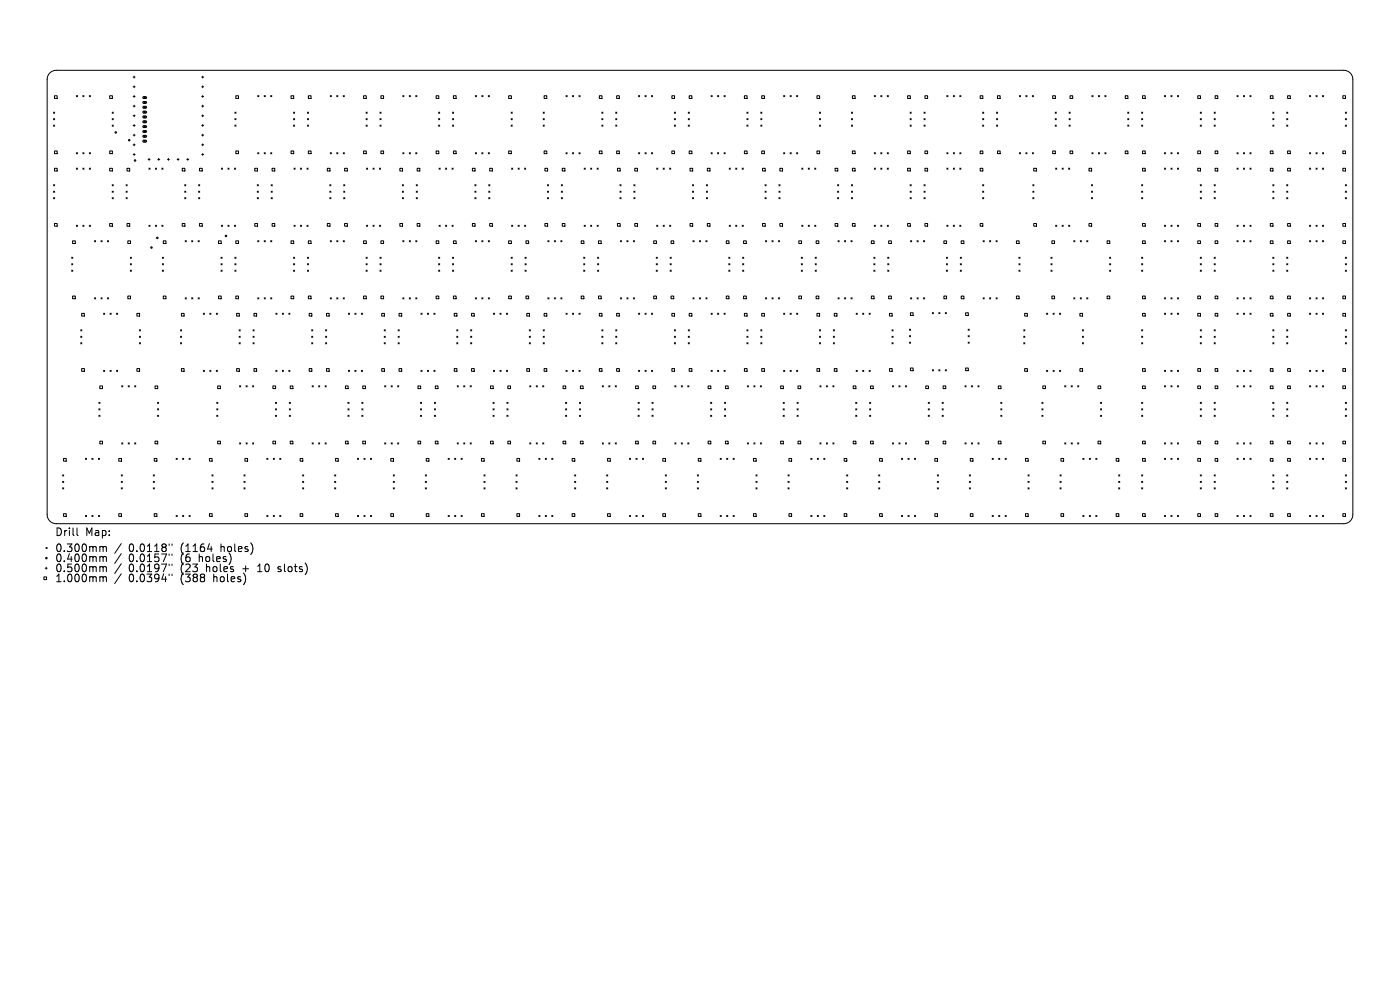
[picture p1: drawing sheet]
<svg xmlns="http://www.w3.org/2000/svg" width="297mm" height="210mm" viewBox="0 0 297 210" stroke-linecap="round" stroke-linejoin="round" font-family="sans-serif">
<defs><g id="words">
<g font-size="2.3">
<text x="11.6" y="113.9">Drill</text>
<text x="18" y="113.9">Map:</text>
<text x="11.6" y="117.3">0.300mm</text>
<text x="11.6" y="119.4">0.400mm</text>
<text x="27.2" y="117.3">0.0118&quot;</text>
<text x="27.2" y="119.4">0.0157&quot;</text>
<text x="38.2" y="117.3">(1164</text>
<text x="38.2" y="119.4">(6</text>
<text x="42.1" y="119.4">holes)</text>
<text x="46.7" y="117.3">holes)</text>
<text x="11.6" y="121.5">0.500mm</text>
<text x="11.6" y="123.7">1.000mm</text>
<text x="27.2" y="121.5">0.0197&quot;</text>
<text x="27.2" y="123.7">0.0394&quot;</text>
<text x="38.2" y="121.5">(23</text>
<text x="38.2" y="123.7">(388</text>
<text x="43.6" y="121.5">holes</text>
<text x="45.2" y="123.7">holes)</text>
<text x="51.4" y="121.5">+</text>
<text x="54.7" y="121.5">10</text>
<text x="59.1" y="121.5">slots)</text>
</g>
</g></defs>
<g fill="none" stroke="#000" stroke-width=".21">
<path d="M10.6 15.5l.6-.4 .7-.2h273.2a1.92 1.92 0 0 1 1.9 1.9v92.4a1.92 1.92 0 0 1-1.9 1.9h-273.2a1.92 1.92 0 0 1-1.9-1.9v-92.4l.2-.7zM28.3 16.4h.4M28.3 18.4h.4M28.5 16.2v.4M28.5 18.2v.4M42.8 16.4h.4M42.8 18.4h.4M43 16.2v.4M43 18.2v.4M11.4 23.8l.2 .2M11.4 25.2l.2 .2M11.4 26.5l.2 .3"/>
<path d="M11.4 39.2l.2 .2M11.6 20.3h.5v.6h-.5zM11.6 32h.5v.6h-.5zM11.6 35.7h.5v.6h-.5zM11.6 23.8l-.2 .2M11.6 25.2l-.2 .2M11.6 26.5l-.2 .3M11.6 39.2l-.2 .2M16.2 20.3l.2 .2M16.2 32.4l.2 .2M16.2 35.7l.2 .2M16.4 20.3l-.2 .2"/>
<path d="M16.4 35.7l-.2 .2M16.4 32.4l-.2 .2M17.6 20.3l.2 .2M17.6 32.4l.2 .2M17.6 35.7l.2 .2M17.8 20.3l-.2 .2M17.8 32.4l-.2 .2M17.8 35.7l-.2 .2M19 20.3l.2 .2M19 32.4l.2 .2M19 35.7l.2 .2M19.2 20.3l-.2 .2"/>
<path d="M19.2 32.4l-.2 .2M19.2 35.7l-.2 .2M23.3 20.3h.5v.6h-.5zM23.3 32h.5v.6h-.5zM23.3 35.7h.5v.6h-.5zM23.8 26.5l.2 .3M23.8 23.8l.2 .2M23.8 25.2l.2 .2M23.8 39.2l.2 .2M24 23.8l-.2 .2M24 25.2l-.2 .2M24 26.5l-.2 .3"/>
<path d="M24 39.2l-.2 .2M26.7 39.2l.3 .2M26.9 35.7h.6v.6h-.6zM27 39.2l-.3 .2M28.3 20.5h.4M28.3 22.5h.4M28.3 24.6h.4M28.3 26.6h.4M28.3 28.7h.4M28.3 30.7h.4M28.3 32.8h.4M28.5 20.3v.4"/>
<path d="M28.5 22.3v.4M28.5 24.4v.4M28.5 26.4v.4M28.5 28.5v.4M28.5 30.5v.4M28.5 32.6v.4M30.4 20.6l.6-.1 .1 .3-.2 .1h-.5zM30.4 21.6l.6-.1 .1 .3-.2 .1h-.5zM30.4 22.6h.6l.1 .2-.2 .2h-.5zM30.4 23.6h.6l.1 .2-.2 .2h-.5zM30.4 24.7l.6-.1 .1 .3-.2 .1h-.5zM30.4 25.7l.6-.1 .1 .3-.2 .1h-.5z"/>
<path d="M30.4 26.7h.6l.1 .2-.2 .2h-.5zM30.4 27.7h.6l.1 .2-.2 .2h-.5zM30.4 28.8l.6-.1 .1 .3-.2 .1h-.5zM30.4 29.8l.6-.1 .1 .3-.2 .1h-.5zM30.5 20.7h.4M30.5 21.7h.4M30.5 22.8h.4M30.5 23.8h.4M30.5 24.8h.4M30.5 25.8h.4M30.5 26.9h.4M30.5 27.9h.4"/>
<path d="M30.5 28.9h.4M30.5 29.9h.4M30.7 20.5v.4M30.7 21.5v.4M30.7 22.6v.4M30.7 23.6v.4M30.7 24.6v.4M30.7 25.6v.4M30.7 26.7v.4M30.7 27.7v.4M30.7 28.7v.4M30.7 29.7v.4"/>
<path d="M31.4 33.8h.4M31.6 35.7l.2 .2M31.6 33.6v.4M31.8 35.7l-.2 .2M33 35.7l.2 .2M33.2 35.7l-.2 .2M33.5 33.8h.4M33.7 33.6v.4M34.3 35.7l.3 .2M34.6 35.7l-.3 .2M35.5 33.8h.4M35.7 33.6v.4"/>
<path d="M37.6 33.8h.4M37.8 33.6v.4M38.7 35.7h.5v.6h-.5zM39.2 39.2l.2 .2M39.4 39.2l-.2 .2M39.6 33.8h.4M39.8 33.6v.4M42.1 39.2l.3 .2M42.3 35.7h.6v.6h-.6zM42.4 39.2l-.3 .2M42.8 20.5h.4M42.8 22.5h.4"/>
<path d="M42.8 24.6h.4M42.8 26.6h.4M42.8 28.7h.4M42.8 30.7h.4M42.8 32.8h.4M43 20.3v.4M43 22.3v.4M43 24.4v.4M43 26.4v.4M43 28.5v.4M43 30.5v.4M43 32.6v.4"/>
<path d="M47 35.7l.2 .2M47.2 35.7l-.2 .2M48.4 35.7l.2 .2M48.6 35.7l-.2 .2M49.7 35.7l.3 .2M49.8 23.8l.3 .2M49.8 25.2l.3 .2M49.8 26.5l.3 .3M50 35.7l-.3 .2M50 20.3h.6v.6h-.6zM50 32h.6v.6h-.6zM50.1 23.8l-.3 .2"/>
<path d="M50.1 25.2l-.3 .2M50.1 26.5l-.3 .3M54 35.7h.6v.6h-.6zM54.6 39.2l.2 .2M54.7 20.3l.2 .2M54.7 32.4l.2 .2M54.8 39.2l-.2 .2M54.9 32.4l-.2 .2M54.9 20.3l-.2 .2M56 20.3l.3 .2M56 32.4l.3 .2M56.3 32.4l-.3 .2"/>
<path d="M56.3 20.3l-.3 .2M57.4 20.3l.3 .2M57.4 32.4l.3 .2M57.5 39.2l.3 .2M57.7 32.4l-.3 .2M57.7 20.3l-.3 .2M57.7 35.7h.6v.6h-.6zM57.8 39.2l-.3 .2M61.7 20.3h.6v.6h-.6zM61.7 32h.6v.6h-.6zM62.3 23.8l.2 .2M62.3 25.2l.2 .2"/>
<path d="M62.3 26.5l.2 .3M62.4 35.7l.2 .2M62.5 23.8l-.2 .2M62.5 25.2l-.2 .2M62.5 26.5l-.2 .3M62.6 35.7l-.2 .2M63.7 35.7l.3 .2M64 35.7l-.3 .2M65.1 35.7l.3 .2M65.2 23.8l.3 .2M65.2 25.2l.3 .2M65.2 26.5l.3 .3"/>
<path d="M65.4 35.7l-.3 .2M65.4 20.3h.6v.6h-.6zM65.4 32h.6v.6h-.6zM65.5 23.8l-.3 .2M65.5 25.2l-.3 .2M65.5 26.5l-.3 .3M69.4 35.7h.6v.6h-.6zM70 39.2l.2 .2M70.1 20.3l.2 .2M70.1 32.4l.2 .2M70.2 39.2l-.2 .2M70.3 20.3l-.2 .2"/>
<path d="M70.3 32.4l-.2 .2M71.4 20.3l.3 .2M71.4 32.4l.3 .2M71.7 20.3l-.3 .2M71.7 32.4l-.3 .2M72.8 20.3l.3 .2M72.8 32.4l.3 .2M72.9 39.2l.3 .2M73.1 20.3l-.3 .2M73.1 32.4l-.3 .2M73.1 35.7h.6v.6h-.6zM73.2 39.2l-.3 .2"/>
<path d="M77.1 20.3h.6v.6h-.6zM77.1 32h.6v.6h-.6zM77.7 26.5l.2 .3M77.7 23.8l.2 .2M77.7 25.2l.2 .2M77.8 35.7l.2 .2M77.9 23.8l-.2 .2M77.9 25.2l-.2 .2M77.9 26.5l-.2 .3M78 35.7l-.2 .2M79.1 35.7l.3 .2M79.4 35.7l-.3 .2"/>
<path d="M80.5 35.7l.2 .2M80.6 23.8l.2 .2M80.6 25.2l.2 .2M80.6 26.5l.2 .3M80.7 35.7l-.2 .2M80.8 20.3h.6v.6h-.6zM80.8 32h.6v.6h-.6zM80.8 23.8l-.2 .2M80.8 26.5l-.2 .3M80.8 25.2l-.2 .2M84.8 35.7h.6v.6h-.6zM85.4 39.2l.2 .2"/>
<path d="M85.5 20.3l.2 .2M85.5 32.4l.2 .2M85.6 39.2l-.2 .2M85.7 20.3l-.2 .2M85.7 32.4l-.2 .2M86.8 20.3l.3 .2M86.8 32.4l.3 .2M87.1 20.3l-.3 .2M87.1 32.4l-.3 .2M88.2 20.3l.2 .2M88.2 32.4l.2 .2M88.3 39.2l.2 .2"/>
<path d="M88.4 32.4l-.2 .2M88.4 20.3l-.2 .2M88.5 35.7h.6v.6h-.6zM88.5 39.2l-.2 .2M92.5 20.3h.6v.6h-.6zM92.5 32h.6v.6h-.6zM93 26.5l.3 .3M93 23.8l.3 .2M93 25.2l.3 .2M93.1 35.7l.3 .2M93.3 23.8l-.3 .2M93.3 25.2l-.3 .2"/>
<path d="M93.3 26.5l-.3 .3M93.4 35.7l-.3 .2M94.5 35.7l.3 .2M94.8 35.7l-.3 .2M95.9 35.7l.2 .2M96 23.8l.2 .2M96 25.2l.2 .2M96 26.5l.2 .3M96.1 35.7l-.2 .2M96.2 20.3h.6v.6h-.6zM96.2 32h.6v.6h-.6zM96.2 23.8l-.2 .2"/>
<path d="M96.2 25.2l-.2 .2M96.2 26.5l-.2 .3M100.2 35.7h.6v.6h-.6zM100.7 39.2l.3 .2M100.8 20.3l.3 .2M100.8 32.4l.3 .2M101 39.2l-.3 .2M101.1 20.3l-.3 .2M101.1 32.4l-.3 .2M102.2 20.3l.3 .2M102.2 32.4l.3 .2M102.5 32.4l-.3 .2"/>
<path d="M102.5 20.3l-.3 .2M103.6 20.3l.2 .2M103.6 32.4l.2 .2M103.7 39.2l.2 .2M103.8 32.4l-.2 .2M103.8 20.3l-.2 .2M103.9 35.7h.6v.6h-.6zM103.9 39.2l-.2 .2M107.9 20.3h.6v.6h-.6zM107.9 32h.6v.6h-.6zM108.4 25.2l.3 .2M108.4 23.8l.3 .2"/>
<path d="M108.4 26.5l.3 .3M108.5 35.7l.3 .2M108.7 23.8l-.3 .2M108.7 26.5l-.3 .3M108.7 25.2l-.3 .2M108.8 35.7l-.3 .2M109.9 35.7l.3 .2M110.2 35.7l-.3 .2M111.3 35.7l.2 .2M111.5 35.7l-.2 .2M115.2 23.8l.3 .2M115.2 25.2l.3 .2"/>
<path d="M115.2 26.5l.3 .3M115.4 20.3h.6v.6h-.6zM115.4 32h.6v.6h-.6zM115.5 23.8l-.3 .2M115.5 25.2l-.3 .2M115.5 26.5l-.3 .3M115.6 35.7h.6v.6h-.6zM116.1 39.2l.3 .2M116.4 39.2l-.3 .2M119.1 39.2l.2 .2M119.3 35.7h.5v.6h-.5zM119.3 39.2l-.2 .2"/>
<path d="M120.1 20.3l.2 .2M120.1 32.4l.2 .2M120.3 32.4l-.2 .2M120.3 20.3l-.2 .2M121.4 20.3l.3 .2M121.4 32.4l.3 .2M121.7 20.3l-.3 .2M121.7 32.4l-.3 .2M122.8 20.3l.3 .2M122.8 32.4l.3 .2M123.1 32.4l-.3 .2M123.1 20.3l-.3 .2"/>
<path d="M123.9 35.7l.3 .2M124.2 35.7l-.3 .2M125.3 35.7l.2 .2M125.5 35.7l-.2 .2M126.7 35.7l.2 .2M126.9 35.7l-.2 .2M127.1 20.3h.6v.6h-.6zM127.1 32h.6v.6h-.6zM127.7 23.8l.2 .2M127.7 25.2l.2 .2M127.7 26.5l.2 .3M127.9 23.8l-.2 .2"/>
<path d="M127.9 25.2l-.2 .2M127.9 26.5l-.2 .3M130.6 23.8l.3 .2M130.6 25.2l.3 .2M130.6 26.5l.3 .3M130.8 20.3h.6v.6h-.6zM130.8 32h.6v.6h-.6zM130.9 23.8l-.3 .2M130.9 25.2l-.3 .2M130.9 26.5l-.3 .3M131 35.7h.6v.6h-.6zM131.5 39.2l.3 .2"/>
<path d="M131.8 39.2l-.3 .2M134.5 39.2l.2 .2M134.7 35.7h.5v.6h-.5zM134.7 39.2l-.2 .2M135.5 20.3l.2 .2M135.5 32.4l.2 .2M135.7 20.3l-.2 .2M135.7 32.4l-.2 .2M136.8 20.3l.3 .2M136.8 32.4l.3 .2M137.1 20.3l-.3 .2M137.1 32.4l-.3 .2"/>
<path d="M138.2 20.3l.3 .2M138.2 32.4l.3 .2M138.5 32.4l-.3 .2M138.5 20.3l-.3 .2M139.3 35.7l.3 .2M139.6 35.7l-.3 .2M140.7 35.7l.2 .2M140.9 35.7l-.2 .2M142.1 35.7l.2 .2M142.3 35.7l-.2 .2M142.5 20.3h.6v.6h-.6zM142.5 32h.6v.6h-.6z"/>
<path d="M143.1 25.2l.2 .2M143.1 23.8l.2 .2M143.1 26.5l.2 .3M143.3 23.8l-.2 .2M143.3 25.2l-.2 .2M143.3 26.5l-.2 .3M146 23.8l.2 .2M146 25.2l.2 .2M146 26.5l.2 .3M146.2 20.3h.6v.6h-.6zM146.2 32h.6v.6h-.6zM146.2 23.8l-.2 .2"/>
<path d="M146.2 26.5l-.2 .3M146.2 25.2l-.2 .2M146.4 35.7h.5v.6h-.5zM146.9 39.2l.2 .2M147.1 39.2l-.2 .2M149.9 39.2l.2 .2M150.1 35.7h.5v.6h-.5zM150.1 39.2l-.2 .2M150.9 20.3l.2 .2M150.9 32.4l.2 .2M151.1 20.3l-.2 .2M151.1 32.4l-.2 .2"/>
<path d="M152.2 20.3l.3 .2M152.2 32.4l.3 .2M152.5 20.3l-.3 .2M152.5 32.4l-.3 .2M153.6 20.3l.2 .2M153.6 32.4l.2 .2M153.8 20.3l-.2 .2M153.8 32.4l-.2 .2M154.7 35.7l.2 .2M154.9 35.7l-.2 .2M156.1 35.7l.2 .2M156.3 35.7l-.2 .2"/>
<path d="M157.4 35.7l.3 .2M157.7 35.7l-.3 .2M157.9 20.3h.6v.6h-.6zM157.9 32h.6v.6h-.6zM158.4 25.2l.3 .2M158.4 23.8l.3 .2M158.4 26.5l.3 .3M158.7 23.8l-.3 .2M158.7 26.5l-.3 .3M158.7 25.2l-.3 .2M161.4 23.8l.2 .2M161.4 25.2l.2 .2"/>
<path d="M161.4 26.5l.2 .3M161.6 20.3h.6v.6h-.6zM161.6 32h.6v.6h-.6zM161.6 26.5l-.2 .3M161.6 25.2l-.2 .2M161.6 23.8l-.2 .2M161.8 35.7h.5v.6h-.5zM162.3 39.2l.2 .2M162.5 39.2l-.2 .2M165.2 39.2l.3 .2M165.4 35.7h.6v.6h-.6zM165.5 39.2l-.3 .2"/>
<path d="M166.2 20.3l.3 .2M166.2 32.4l.3 .2M166.5 20.3l-.3 .2M166.5 32.4l-.3 .2M167.6 20.3l.3 .2M167.6 32.4l.3 .2M167.9 20.3l-.3 .2M167.9 32.4l-.3 .2M169 20.3l.2 .2M169 32.4l.2 .2M169.2 20.3l-.2 .2M169.2 32.4l-.2 .2"/>
<path d="M170.1 35.7l.2 .2M170.3 35.7l-.2 .2M171.5 35.7l.2 .2M171.7 35.7l-.2 .2M172.8 35.7l.3 .2M173.1 35.7l-.3 .2M173.3 20.3h.6v.6h-.6zM173.3 32h.6v.6h-.6zM173.8 23.8l.3 .2M173.8 25.2l.3 .2M173.8 26.5l.3 .3M174.1 23.8l-.3 .2"/>
<path d="M174.1 25.2l-.3 .2M174.1 26.5l-.3 .3M177.2 35.7h.5v.6h-.5zM177.7 39.2l.2 .2M177.9 39.2l-.2 .2M180.6 23.8l.3 .2M180.6 25.2l.3 .2M180.6 26.5l.3 .3M180.6 39.2l.3 .2M180.8 20.3h.6v.6h-.6zM180.8 32h.6v.6h-.6zM180.8 35.7h.6v.6h-.6z"/>
<path d="M180.9 25.2l-.3 .2M180.9 23.8l-.3 .2M180.9 26.5l-.3 .3M180.9 39.2l-.3 .2M185.5 20.3l.2 .2M185.5 32.4l.2 .2M185.5 35.7l.2 .2M185.7 20.3l-.2 .2M185.7 32.4l-.2 .2M185.7 35.7l-.2 .2M186.9 20.3l.2 .2M186.9 32.4l.2 .2"/>
<path d="M186.9 35.7l.2 .2M187.1 20.3l-.2 .2M187.1 32.4l-.2 .2M187.1 35.7l-.2 .2M188.2 20.3l.3 .2M188.2 32.4l.3 .2M188.2 35.7l.3 .2M188.5 20.3l-.3 .2M188.5 32.4l-.3 .2M188.5 35.7l-.3 .2M192.5 20.3h.6v.6h-.6zM192.5 32h.6v.6h-.6z"/>
<path d="M192.5 35.7h.6v.6h-.6zM193.1 25.2l.2 .2M193.1 23.8l.2 .2M193.1 26.5l.2 .3M193.1 39.2l.2 .2M193.3 23.8l-.2 .2M193.3 25.2l-.2 .2M193.3 26.5l-.2 .3M193.3 39.2l-.2 .2M196 39.2l.3 .2M196 23.8l.3 .2M196 25.2l.3 .2"/>
<path d="M196 26.5l.3 .3M196.2 20.3h.6v.6h-.6zM196.2 32h.6v.6h-.6zM196.2 35.7h.6v.6h-.6zM196.3 23.8l-.3 .2M196.3 25.2l-.3 .2M196.3 26.5l-.3 .3M196.3 39.2l-.3 .2M200.9 20.3l.2 .2M200.9 32.4l.2 .2M200.9 35.7l.2 .2M201.1 20.3l-.2 .2"/>
<path d="M201.1 32.4l-.2 .2M201.1 35.7l-.2 .2M202.2 35.7l.3 .2M202.2 20.3l.3 .2M202.2 32.4l.3 .2M202.5 20.3l-.3 .2M202.5 32.4l-.3 .2M202.5 35.7l-.3 .2M203.6 35.7l.3 .2M203.6 20.3l.3 .2M203.6 32.4l.3 .2M203.9 20.3l-.3 .2"/>
<path d="M203.9 32.4l-.3 .2M203.9 35.7l-.3 .2M207.9 20.3h.6v.6h-.6zM207.9 32h.6v.6h-.6zM207.9 35.7h.6v.6h-.6zM208.5 23.8l.2 .2M208.5 25.2l.2 .2M208.5 26.5l.2 .3M208.5 39.2l.2 .2M208.7 23.8l-.2 .2M208.7 25.2l-.2 .2M208.7 26.5l-.2 .3"/>
<path d="M208.7 39.2l-.2 .2M211.4 23.8l.3 .2M211.4 25.2l.3 .2M211.4 26.5l.3 .3M211.6 20.3h.6v.6h-.6zM211.6 32h.6v.6h-.6zM211.7 23.8l-.3 .2M211.7 25.2l-.3 .2M211.7 26.5l-.3 .3M216.3 20.3l.2 .2M216.3 32.4l.2 .2M216.5 32.4l-.2 .2"/>
<path d="M216.5 20.3l-.2 .2M217.6 20.3l.3 .2M217.6 32.4l.3 .2M217.9 32.4l-.3 .2M217.9 20.3l-.3 .2M219 20.3l.2 .2M219 32.4l.2 .2M219.1 39.2l.2 .2M219.2 32.4l-.2 .2M219.2 20.3l-.2 .2M219.3 35.7h.6v.6h-.6zM219.3 39.2l-.2 .2"/>
<path d="M223.3 20.3h.6v.6h-.6zM223.3 32h.6v.6h-.6zM223.8 23.8l.3 .2M223.8 25.2l.3 .2M223.8 26.5l.3 .3M223.9 35.7l.3 .2M224.1 23.8l-.3 .2M224.1 25.2l-.3 .2M224.1 26.5l-.3 .3M224.2 35.7l-.3 .2M225.3 35.7l.3 .2M225.6 35.7l-.3 .2"/>
<path d="M226.7 35.7l.2 .2M226.8 23.8l.2 .2M226.8 25.2l.2 .2M226.8 26.5l.2 .3M226.9 35.7l-.2 .2M227 20.3h.6v.6h-.6zM227 32h.6v.6h-.6zM227 23.8l-.2 .2M227 25.2l-.2 .2M227 26.5l-.2 .3M231 35.7h.6v.6h-.6zM231.5 39.2l.3 .2"/>
<path d="M231.6 20.3l.3 .2M231.6 32.4l.3 .2M231.8 39.2l-.3 .2M231.9 20.3l-.3 .2M231.9 32.4l-.3 .2M233 20.3l.3 .2M233 32.4l.3 .2M233.3 20.3l-.3 .2M233.3 32.4l-.3 .2M234.4 20.3l.2 .2M234.4 32.4l.2 .2M234.6 32.4l-.2 .2"/>
<path d="M234.6 20.3l-.2 .2M238.7 20.3h.6v.6h-.6zM238.7 32h.6v.6h-.6zM239.2 23.8l.3 .2M239.2 25.2l.3 .2M239.2 26.5l.3 .3M239.5 23.8l-.3 .2M239.5 25.2l-.3 .2M239.5 26.5l-.3 .3M242.2 23.8l.2 .2M242.2 25.2l.2 .2M242.2 26.5l.2 .3"/>
<path d="M242.2 39.2l.2 .2M242.4 20.3h.6v.6h-.6zM242.4 32h.6v.6h-.6zM242.4 35.7h.6v.6h-.6zM242.4 23.8l-.2 .2M242.4 25.2l-.2 .2M242.4 26.5l-.2 .3M242.4 39.2l-.2 .2M247 35.7l.3 .2M247 20.3l.3 .2M247 32.4l.3 .2M247.3 35.7l-.3 .2"/>
<path d="M247.3 20.3l-.3 .2M247.3 32.4l-.3 .2M248.4 35.7l.2 .2M248.4 20.3l.2 .2M248.4 32.4l.2 .2M248.6 35.7l-.2 .2M248.6 20.3l-.2 .2M248.6 32.4l-.2 .2M249.8 35.7l.2 .2M249.8 20.3l.2 .2M249.8 32.4l.2 .2M250 20.3l-.2 .2"/>
<path d="M250 32.4l-.2 .2M250 35.7l-.2 .2M254.1 20.3h.6v.6h-.6zM254.1 32h.6v.6h-.6zM254.1 35.7h.6v.6h-.6zM254.6 23.8l.3 .2M254.6 25.2l.3 .2M254.6 26.5l.3 .3M254.6 39.2l.3 .2M254.9 23.8l-.3 .2M254.9 25.2l-.3 .2M254.9 26.5l-.3 .3"/>
<path d="M254.9 39.2l-.3 .2M257.6 23.8l.2 .2M257.6 25.2l.2 .2M257.6 26.5l.2 .3M257.6 39.2l.2 .2M257.8 20.3h.5v.6h-.5zM257.8 32h.5v.6h-.5zM257.8 35.7h.5v.6h-.5zM257.8 25.2l-.2 .2M257.8 23.8l-.2 .2M257.8 26.5l-.2 .3M257.8 39.2l-.2 .2"/>
<path d="M262.4 35.7l.3 .2M262.4 20.3l.3 .2M262.4 32.4l.3 .2M262.7 20.3l-.3 .2M262.7 32.4l-.3 .2M262.7 35.7l-.3 .2M263.8 20.3l.2 .2M263.8 32.4l.2 .2M263.8 35.7l.2 .2M264 20.3l-.2 .2M264 32.4l-.2 .2M264 35.7l-.2 .2"/>
<path d="M265.2 35.7l.2 .2M265.2 20.3l.2 .2M265.2 32.4l.2 .2M265.4 20.3l-.2 .2M265.4 32.4l-.2 .2M265.4 35.7l-.2 .2M269.5 20.3h.6v.6h-.6zM269.5 32h.6v.6h-.6zM269.5 35.7h.6v.6h-.6zM270 23.8l.3 .2M270 25.2l.3 .2M270 26.5l.3 .3"/>
<path d="M270 39.2l.3 .2M270.3 23.8l-.3 .2M270.3 25.2l-.3 .2M270.3 26.5l-.3 .3M270.3 39.2l-.3 .2M273 23.8l.2 .2M273 25.2l.2 .2M273 26.5l.2 .3M273 39.2l.2 .2M273.2 20.3h.5v.6h-.5zM273.2 32h.5v.6h-.5zM273.2 35.7h.5v.6h-.5z"/>
<path d="M273.2 23.8l-.2 .2M273.2 25.2l-.2 .2M273.2 26.5l-.2 .3M273.2 39.2l-.2 .2M277.8 20.3l.3 .2M277.8 32.4l.3 .2M277.8 35.7l.3 .2M278.1 20.3l-.3 .2M278.1 35.7l-.3 .2M278.1 32.4l-.3 .2M279.2 20.3l.2 .2M279.2 32.4l.2 .2"/>
<path d="M279.2 35.7l.2 .2M279.4 20.3l-.2 .2M279.4 32.4l-.2 .2M279.4 35.7l-.2 .2M280.6 20.3l.2 .2M280.6 32.4l.2 .2M280.6 35.7l.2 .2M280.8 20.3l-.2 .2M280.8 32.4l-.2 .2M280.8 35.7l-.2 .2M284.9 20.3h.5v.6h-.5zM284.9 32h.5v.6h-.5z"/>
<path d="M284.9 35.7h.5v.6h-.5zM285.4 26.5l.2 .3M285.4 23.8l.2 .2M285.4 25.2l.2 .2M285.4 39.2l.2 .2M285.6 23.8l-.2 .2M285.6 25.2l-.2 .2M285.6 26.5l-.2 .3M285.6 39.2l-.2 .2M11.4 40.6l.2 .2M11.4 41.9l.2 .3M11.6 47.4h.5v.6h-.5z"/>
<path d="M11.6 40.6l-.2 .2M11.6 41.9l-.2 .3M15.2 54.6l.2 .2M15.2 55.9l.2 .3M15.2 57.3l.2 .3M15.4 51.1h.6v.6h-.6zM15.4 54.6l-.2 .2M15.4 55.9l-.2 .3M15.4 57.3l-.2 .3M16.2 47.8l.2 .2M16.4 47.8l-.2 .2M17.6 47.8l.2 .2"/>
<path d="M17.8 47.8l-.2 .2M19 47.8l.2 .2M19.2 47.8l-.2 .2M20.1 51.1l.2 .2M20.3 51.1l-.2 .2M21.4 51.1l.3 .2M21.7 51.1l-.3 .2M22.8 51.1l.2 .2M23 51.1l-.2 .2M23.3 47.4h.5v.6h-.5zM23.8 40.6l.2 .2M23.8 41.9l.2 .3"/>
<path d="M24 40.6l-.2 .2M24 41.9l-.2 .3M26.7 40.6l.3 .2M26.7 41.9l.3 .3M26.9 47.4h.6v.6h-.6zM27 40.6l-.3 .2M27 41.9l-.3 .3M27.1 51.1h.6v.6h-.6zM27.6 54.6l.3 .2M27.6 55.9l.3 .3M27.6 57.3l.3 .3M27.9 54.6l-.3 .2"/>
<path d="M27.9 55.9l-.3 .3M27.9 57.3l-.3 .3M31.6 47.8l.2 .2M31.8 47.8l-.2 .2M33 47.8l.2 .2M33.2 47.8l-.2 .2M34.3 47.8l.3 .2M34.4 54.6l.3 .2M34.4 55.9l.3 .3M34.4 57.3l.3 .3M34.6 47.8l-.3 .2M34.6 51.1h.6v.6h-.6z"/>
<path d="M34.7 54.6l-.3 .2M34.7 55.9l-.3 .3M34.7 57.3l-.3 .3M38.7 47.4h.5v.6h-.5zM39.2 40.6l.2 .2M39.2 41.9l.2 .3M39.3 51.1l.2 .2M39.4 40.6l-.2 .2M39.4 41.9l-.2 .3M39.5 51.1l-.2 .2M40.7 51.1l.2 .2M40.9 51.1l-.2 .2"/>
<path d="M42 51.1l.3 .2M42.1 40.6l.3 .2M42.1 41.9l.3 .3M42.3 51.1l-.3 .2M42.3 47.4h.6v.6h-.6zM42.4 40.6l-.3 .2M42.4 41.9l-.3 .3M46.4 51.1h.5v.6h-.5zM46.9 54.6l.2 .2M46.9 55.9l.2 .3M46.9 57.3l.2 .3M47 47.8l.2 .2"/>
<path d="M47.1 54.6l-.2 .2M47.1 55.9l-.2 .3M47.1 57.3l-.2 .3M47.2 47.8l-.2 .2M48.4 47.8l.2 .2M48.6 47.8l-.2 .2M49.7 47.8l.3 .2M49.8 54.6l.3 .2M49.8 55.9l.3 .3M49.8 57.3l.3 .3M50 47.8l-.3 .2M50 51.1h.6v.6h-.6z"/>
<path d="M50.1 54.6l-.3 .2M50.1 55.9l-.3 .3M50.1 57.3l-.3 .3M54 47.4h.6v.6h-.6zM54.6 40.6l.2 .2M54.6 41.9l.2 .3M54.7 51.1l.2 .2M54.8 40.6l-.2 .2M54.8 41.9l-.2 .3M54.9 51.1l-.2 .2M56 51.1l.3 .2M56.3 51.1l-.3 .2"/>
<path d="M57.4 51.1l.3 .2M57.5 40.6l.3 .2M57.5 41.9l.3 .3M57.7 51.1l-.3 .2M57.7 47.4h.6v.6h-.6zM57.8 40.6l-.3 .2M57.8 41.9l-.3 .3M61.7 51.1h.6v.6h-.6zM62.3 54.6l.2 .2M62.3 55.9l.2 .3M62.3 57.3l.2 .3M62.4 47.8l.2 .2"/>
<path d="M62.5 54.6l-.2 .2M62.5 55.9l-.2 .3M62.5 57.3l-.2 .3M62.6 47.8l-.2 .2M63.7 47.8l.3 .2M64 47.8l-.3 .2M65.1 47.8l.3 .2M65.2 54.6l.3 .2M65.2 55.9l.3 .3M65.2 57.3l.3 .3M65.4 47.8l-.3 .2M65.4 51.1h.6v.6h-.6z"/>
<path d="M65.5 54.6l-.3 .2M65.5 55.9l-.3 .3M65.5 57.3l-.3 .3M69.4 47.4h.6v.6h-.6zM70 40.6l.2 .2M70 41.9l.2 .3M70.1 51.1l.2 .2M70.2 40.6l-.2 .2M70.2 41.9l-.2 .3M70.3 51.1l-.2 .2M71.4 51.1l.3 .2M71.7 51.1l-.3 .2"/>
<path d="M72.8 51.1l.3 .2M72.9 40.6l.3 .2M72.9 41.9l.3 .3M73.1 51.1l-.3 .2M73.1 47.4h.6v.6h-.6zM73.2 40.6l-.3 .2M73.2 41.9l-.3 .3M77.1 51.1h.6v.6h-.6zM77.7 57.3l.2 .3M77.7 54.6l.2 .2M77.7 55.9l.2 .3M77.8 47.8l.2 .2"/>
<path d="M77.9 54.6l-.2 .2M77.9 55.9l-.2 .3M77.9 57.3l-.2 .3M78 47.8l-.2 .2M79.1 47.8l.3 .2M79.4 47.8l-.3 .2M80.5 47.8l.2 .2M80.6 54.6l.2 .2M80.6 55.9l.2 .3M80.6 57.3l.2 .3M80.7 47.8l-.2 .2M80.8 51.1h.6v.6h-.6z"/>
<path d="M80.8 54.6l-.2 .2M80.8 55.9l-.2 .3M80.8 57.3l-.2 .3M84.8 47.4h.6v.6h-.6zM85.4 41.9l.2 .3M85.4 40.6l.2 .2M85.5 51.1l.2 .2M85.6 40.6l-.2 .2M85.6 41.9l-.2 .3M85.7 51.1l-.2 .2M86.8 51.1l.3 .2M87.1 51.1l-.3 .2"/>
<path d="M88.2 51.1l.2 .2M88.3 40.6l.2 .2M88.3 41.9l.2 .3M88.4 51.1l-.2 .2M88.5 47.4h.6v.6h-.6zM88.5 40.6l-.2 .2M88.5 41.9l-.2 .3M92.5 51.1h.6v.6h-.6zM93 57.3l.3 .3M93 54.6l.3 .2M93 55.9l.3 .3M93.1 47.8l.3 .2"/>
<path d="M93.3 54.6l-.3 .2M93.3 55.9l-.3 .3M93.3 57.3l-.3 .3M93.4 47.8l-.3 .2M94.5 47.8l.3 .2M94.8 47.8l-.3 .2M95.9 47.8l.2 .2M96 54.6l.2 .2M96 55.9l.2 .3M96 57.3l.2 .3M96.1 47.8l-.2 .2M96.2 51.1h.6v.6h-.6z"/>
<path d="M96.2 54.6l-.2 .2M96.2 55.9l-.2 .3M96.2 57.3l-.2 .3M100.2 47.4h.6v.6h-.6zM100.7 40.6l.3 .2M100.7 41.9l.3 .3M100.8 51.1l.3 .2M101 40.6l-.3 .2M101 41.9l-.3 .3M101.1 51.1l-.3 .2M102.2 51.1l.3 .2M102.5 51.1l-.3 .2"/>
<path d="M103.6 51.1l.2 .2M103.7 40.6l.2 .2M103.7 41.9l.2 .3M103.8 51.1l-.2 .2M103.9 47.4h.6v.6h-.6zM103.9 41.9l-.2 .3M103.9 40.6l-.2 .2M107.9 51.1h.6v.6h-.6zM108.4 54.6l.3 .2M108.4 55.9l.3 .3M108.4 57.3l.3 .3M108.5 47.8l.3 .2"/>
<path d="M108.7 54.6l-.3 .2M108.7 55.9l-.3 .3M108.7 57.3l-.3 .3M108.8 47.8l-.3 .2M109.9 47.8l.3 .2M110.2 47.8l-.3 .2M111.3 47.8l.2 .2M111.4 54.6l.2 .2M111.4 55.9l.2 .3M111.4 57.3l.2 .3M111.5 47.8l-.2 .2M111.6 51.1h.6v.6h-.6z"/>
<path d="M111.6 55.9l-.2 .3M111.6 54.6l-.2 .2M111.6 57.3l-.2 .3M115.6 47.4h.6v.6h-.6zM116.1 40.6l.3 .2M116.1 41.9l.3 .3M116.2 51.1l.3 .2M116.4 40.6l-.3 .2M116.4 41.9l-.3 .3M116.5 51.1l-.3 .2M117.6 51.1l.2 .2M117.8 51.1l-.2 .2"/>
<path d="M119 51.1l.2 .2M119.1 40.6l.2 .2M119.1 41.9l.2 .3M119.2 51.1l-.2 .2M119.3 47.4h.5v.6h-.5zM119.3 40.6l-.2 .2M119.3 41.9l-.2 .3M123.3 51.1h.6v.6h-.6zM123.8 55.9l.3 .3M123.8 54.6l.3 .2M123.8 57.3l.3 .3M123.9 47.8l.3 .2"/>
<path d="M124.1 54.6l-.3 .2M124.1 55.9l-.3 .3M124.1 57.3l-.3 .3M124.2 47.8l-.3 .2M125.3 47.8l.2 .2M125.5 47.8l-.2 .2M126.7 47.8l.2 .2M126.8 54.6l.2 .2M126.8 55.9l.2 .3M126.8 57.3l.2 .3M126.9 47.8l-.2 .2M127 51.1h.5v.6h-.5z"/>
<path d="M127 57.3l-.2 .3M127 54.6l-.2 .2M127 55.9l-.2 .3M131 47.4h.6v.6h-.6zM131.5 40.6l.3 .2M131.5 41.9l.3 .3M131.6 51.1l.3 .2M131.8 40.6l-.3 .2M131.8 41.9l-.3 .3M131.9 51.1l-.3 .2M133 51.1l.2 .2M133.2 51.1l-.2 .2"/>
<path d="M134.4 51.1l.2 .2M134.5 40.6l.2 .2M134.5 41.9l.2 .3M134.6 51.1l-.2 .2M134.7 47.4h.5v.6h-.5zM134.7 40.6l-.2 .2M134.7 41.9l-.2 .3M138.7 51.1h.6v.6h-.6zM139.2 55.9l.3 .3M139.2 54.6l.3 .2M139.2 57.3l.3 .3M139.3 47.8l.3 .2"/>
<path d="M139.5 54.6l-.3 .2M139.5 55.9l-.3 .3M139.5 57.3l-.3 .3M139.6 47.8l-.3 .2M140.7 47.8l.2 .2M140.9 47.8l-.2 .2M142.1 47.8l.2 .2M142.2 54.6l.2 .2M142.2 55.9l.2 .3M142.2 57.3l.2 .3M142.3 47.8l-.2 .2M142.4 51.1h.5v.6h-.5z"/>
<path d="M142.4 54.6l-.2 .2M142.4 55.9l-.2 .3M142.4 57.3l-.2 .3M146.4 47.4h.5v.6h-.5zM146.9 40.6l.2 .2M146.9 41.9l.2 .3M147 51.1l.2 .2M147.1 40.6l-.2 .2M147.1 41.9l-.2 .3M147.2 51.1l-.2 .2M148.4 51.1l.2 .2M148.6 51.1l-.2 .2"/>
<path d="M149.8 51.1l.2 .2M149.9 40.6l.2 .2M149.9 41.9l.2 .3M150 51.1l-.2 .2M150.1 47.4h.5v.6h-.5zM150.1 40.6l-.2 .2M150.1 41.9l-.2 .3M154.1 51.1h.5v.6h-.5zM154.6 54.6l.2 .2M154.6 55.9l.2 .3M154.6 57.3l.2 .3M154.7 47.8l.2 .2"/>
<path d="M154.8 54.6l-.2 .2M154.8 55.9l-.2 .3M154.8 57.3l-.2 .3M154.9 47.8l-.2 .2M156.1 47.8l.2 .2M156.3 47.8l-.2 .2M157.4 47.8l.3 .2M157.5 54.6l.3 .2M157.5 55.9l.3 .3M157.5 57.3l.3 .3M157.7 47.8l-.3 .2M157.7 51.1h.6v.6h-.6z"/>
<path d="M157.8 54.6l-.3 .2M157.8 55.9l-.3 .3M157.8 57.3l-.3 .3M161.8 47.4h.5v.6h-.5zM162.3 40.6l.2 .2M162.3 41.9l.2 .3M162.4 51.1l.2 .2M162.5 40.6l-.2 .2M162.5 41.9l-.2 .3M162.6 51.1l-.2 .2M163.8 51.1l.2 .2M164 51.1l-.2 .2"/>
<path d="M165.1 51.1l.3 .2M165.2 40.6l.3 .2M165.2 41.9l.3 .3M165.4 51.1l-.3 .2M165.4 47.4h.6v.6h-.6zM165.5 40.6l-.3 .2M165.5 41.9l-.3 .3M169.5 51.1h.5v.6h-.5zM170 54.6l.2 .2M170 55.9l.2 .3M170 57.3l.2 .3M170.1 47.8l.2 .2"/>
<path d="M170.2 54.6l-.2 .2M170.2 55.9l-.2 .3M170.2 57.3l-.2 .3M170.3 47.8l-.2 .2M171.5 47.8l.2 .2M171.7 47.8l-.2 .2M172.8 47.8l.3 .2M172.9 54.6l.3 .2M172.9 55.9l.3 .3M172.9 57.3l.3 .3M173.1 47.8l-.3 .2M173.1 51.1h.6v.6h-.6z"/>
<path d="M173.2 54.6l-.3 .2M173.2 55.9l-.3 .3M173.2 57.3l-.3 .3M177.2 47.4h.5v.6h-.5zM177.7 40.6l.2 .2M177.7 41.9l.2 .3M177.8 51.1l.2 .2M177.9 40.6l-.2 .2M177.9 41.9l-.2 .3M178 51.1l-.2 .2M179.2 51.1l.2 .2M179.4 51.1l-.2 .2"/>
<path d="M180.5 51.1l.3 .2M180.6 40.6l.3 .2M180.6 41.9l.3 .3M180.8 51.1l-.3 .2M180.8 47.4h.6v.6h-.6zM180.9 40.6l-.3 .2M180.9 41.9l-.3 .3M184.8 51.1h.6v.6h-.6zM185.4 54.6l.2 .2M185.4 55.9l.2 .3M185.4 57.3l.2 .3M185.5 47.8l.2 .2"/>
<path d="M185.6 54.6l-.2 .2M185.6 55.9l-.2 .3M185.6 57.3l-.2 .3M185.7 47.8l-.2 .2M186.9 47.8l.2 .2M187.1 47.8l-.2 .2M188.2 47.8l.3 .2M188.3 54.6l.3 .2M188.3 55.9l.3 .3M188.3 57.3l.3 .3M188.5 47.8l-.3 .2M188.5 51.1h.6v.6h-.6z"/>
<path d="M188.6 55.9l-.3 .3M188.6 54.6l-.3 .2M188.6 57.3l-.3 .3M192.5 47.4h.6v.6h-.6zM193.1 40.6l.2 .2M193.1 41.9l.2 .3M193.2 51.1l.2 .2M193.3 40.6l-.2 .2M193.3 41.9l-.2 .3M193.4 51.1l-.2 .2M194.5 51.1l.3 .2M194.8 51.1l-.3 .2"/>
<path d="M195.9 51.1l.3 .2M196 40.6l.3 .2M196 41.9l.3 .3M196.2 51.1l-.3 .2M196.2 47.4h.6v.6h-.6zM196.3 40.6l-.3 .2M196.3 41.9l-.3 .3M200.2 51.1h.6v.6h-.6zM200.8 54.6l.2 .2M200.8 55.9l.2 .3M200.8 57.3l.2 .3M200.9 47.8l.2 .2"/>
<path d="M201 54.6l-.2 .2M201 55.9l-.2 .3M201 57.3l-.2 .3M201.1 47.8l-.2 .2M202.2 47.8l.3 .2M202.5 47.8l-.3 .2M203.6 47.8l.3 .2M203.7 54.6l.3 .2M203.7 55.9l.3 .3M203.7 57.3l.3 .3M203.9 47.8l-.3 .2M203.9 51.1h.6v.6h-.6z"/>
<path d="M204 54.6l-.3 .2M204 55.9l-.3 .3M204 57.3l-.3 .3M207.9 47.4h.6v.6h-.6zM208.5 41.9l.2 .3M208.5 40.6l.2 .2M208.6 51.1l.2 .2M208.7 40.6l-.2 .2M208.7 41.9l-.2 .3M208.8 51.1l-.2 .2M209.9 51.1l.3 .2M210.2 51.1l-.3 .2"/>
<path d="M211.3 51.1l.2 .2M211.5 51.1l-.2 .2M215.6 51.1h.6v.6h-.6zM216.2 57.3l.2 .3M216.2 54.6l.2 .2M216.2 55.9l.2 .3M216.4 54.6l-.2 .2M216.4 55.9l-.2 .3M216.4 57.3l-.2 .3M219.1 40.6l.2 .2M219.1 41.9l.2 .3M219.3 47.4h.6v.6h-.6z"/>
<path d="M219.3 41.9l-.2 .3M219.3 40.6l-.2 .2M222.9 54.6l.3 .2M222.9 55.9l.3 .3M222.9 57.3l.3 .3M223.1 51.1h.6v.6h-.6zM223.2 54.6l-.3 .2M223.2 55.9l-.3 .3M223.2 57.3l-.3 .3M223.9 47.8l.3 .2M224.2 47.8l-.3 .2M225.3 47.8l.3 .2"/>
<path d="M225.6 47.8l-.3 .2M226.7 47.8l.2 .2M226.9 47.8l-.2 .2M227.8 51.1l.2 .2M228 51.1l-.2 .2M229.2 51.1l.2 .2M229.4 51.1l-.2 .2M230.5 51.1l.3 .2M230.8 51.1l-.3 .2M231 47.4h.6v.6h-.6zM231.5 40.6l.3 .2M231.5 41.9l.3 .3"/>
<path d="M231.8 40.6l-.3 .2M231.8 41.9l-.3 .3M234.9 51.1h.5v.6h-.5zM235.4 54.6l.2 .2M235.4 55.9l.2 .3M235.4 57.3l.2 .3M235.6 54.6l-.2 .2M235.6 55.9l-.2 .3M235.6 57.3l-.2 .3M242.2 41.9l.2 .3M242.2 40.6l.2 .2M242.2 54.6l.2 .2"/>
<path d="M242.2 55.9l.2 .3M242.2 57.3l.2 .3M242.4 47.4h.6v.6h-.6zM242.4 51.1h.6v.6h-.6zM242.4 40.6l-.2 .2M242.4 41.9l-.2 .3M242.4 54.6l-.2 .2M242.4 55.9l-.2 .3M242.4 57.3l-.2 .3M247 47.8l.3 .2M247 51.1l.3 .2M247.3 51.1l-.3 .2"/>
<path d="M247.3 47.8l-.3 .2M248.4 51.1l.2 .2M248.4 47.8l.2 .2M248.6 47.8l-.2 .2M248.6 51.1l-.2 .2M249.8 51.1l.2 .2M249.8 47.8l.2 .2M250 47.8l-.2 .2M250 51.1l-.2 .2M254.1 47.4h.6v.6h-.6zM254.1 51.1h.6v.6h-.6zM254.6 40.6l.3 .2"/>
<path d="M254.6 41.9l.3 .3M254.6 54.6l.3 .2M254.6 55.9l.3 .3M254.6 57.3l.3 .3M254.9 40.6l-.3 .2M254.9 41.9l-.3 .3M254.9 54.6l-.3 .2M254.9 55.9l-.3 .3M254.9 57.3l-.3 .3M257.6 40.6l.2 .2M257.6 41.9l.2 .3M257.6 54.6l.2 .2"/>
<path d="M257.6 55.9l.2 .3M257.6 57.3l.2 .3M257.8 47.4h.5v.6h-.5zM257.8 51.1h.5v.6h-.5zM257.8 41.9l-.2 .3M257.8 54.6l-.2 .2M257.8 55.9l-.2 .3M257.8 57.3l-.2 .3M257.8 40.6l-.2 .2M262.4 47.8l.3 .2M262.4 51.1l.3 .2M262.7 47.8l-.3 .2"/>
<path d="M262.7 51.1l-.3 .2M263.8 47.8l.2 .2M263.8 51.1l.2 .2M264 47.8l-.2 .2M264 51.1l-.2 .2M265.2 51.1l.2 .2M265.2 47.8l.2 .2M265.4 47.8l-.2 .2M265.4 51.1l-.2 .2M269.5 47.4h.6v.6h-.6zM269.5 51.1h.6v.6h-.6zM270 41.9l.3 .3"/>
<path d="M270 57.3l.3 .3M270 40.6l.3 .2M270 54.6l.3 .2M270 55.9l.3 .3M270.3 40.6l-.3 .2M270.3 41.9l-.3 .3M270.3 54.6l-.3 .2M270.3 55.9l-.3 .3M270.3 57.3l-.3 .3M273 40.6l.2 .2M273 41.9l.2 .3M273 54.6l.2 .2"/>
<path d="M273 55.9l.2 .3M273 57.3l.2 .3M273.2 47.4h.5v.6h-.5zM273.2 51.1h.5v.6h-.5zM273.2 40.6l-.2 .2M273.2 41.9l-.2 .3M273.2 54.6l-.2 .2M273.2 55.9l-.2 .3M273.2 57.3l-.2 .3M277.8 47.8l.3 .2M277.8 51.1l.3 .2M278.1 47.8l-.3 .2"/>
<path d="M278.1 51.1l-.3 .2M279.2 47.8l.2 .2M279.2 51.1l.2 .2M279.4 47.8l-.2 .2M279.4 51.1l-.2 .2M280.6 47.8l.2 .2M280.6 51.1l.2 .2M280.8 47.8l-.2 .2M280.8 51.1l-.2 .2M284.9 47.4h.5v.6h-.5zM284.9 51.1h.5v.6h-.5zM285.4 57.3l.2 .3"/>
<path d="M285.4 40.6l.2 .2M285.4 41.9l.2 .3M285.4 54.6l.2 .2M285.4 55.9l.2 .3M285.6 40.6l-.2 .2M285.6 41.9l-.2 .3M285.6 54.6l-.2 .2M285.6 55.9l-.2 .3M285.6 57.3l-.2 .3M15.4 62.8h.6v.6h-.6zM17.1 70l.3 .2M17.1 71.3l.3 .3"/>
<path d="M17.1 72.7l.3 .2M17.3 66.5h.6v.5h-.6zM17.3 78.2h.6v.6h-.6zM17.4 70l-.3 .2M17.4 71.3l-.3 .3M17.4 72.7l-.3 .2M20.1 63.2l.2 .2M20.3 63.2l-.2 .2M21.4 63.2l.3 .2M21.7 63.2l-.3 .2M22 66.4l.2 .3M22 78.6l.2 .2"/>
<path d="M22.2 66.4l-.2 .3M22.2 78.6l-.2 .2M22.8 63.2l.2 .2M23 63.2l-.2 .2M23.3 66.4l.3 .3M23.3 78.6l.3 .2M23.6 66.4l-.3 .3M23.6 78.6l-.3 .2M24.7 66.4l.3 .3M24.7 78.6l.3 .2M25 66.4l-.3 .3M25 78.6l-.3 .2"/>
<path d="M27.1 62.8h.6v.6h-.6zM29 66.5h.6v.5h-.6zM29 78.2h.6v.6h-.6zM29.6 70l.2 .2M29.6 71.3l.2 .3M29.6 72.7l.2 .2M29.8 70l-.2 .2M29.8 71.3l-.2 .3M29.8 72.7l-.2 .2M34.6 62.8h.6v.6h-.6zM38.3 70l.2 .2M38.3 71.3l.2 .3"/>
<path d="M38.3 72.7l.2 .2M38.5 66.5h.6v.5h-.6zM38.5 78.2h.6v.6h-.6zM38.5 70l-.2 .2M38.5 71.3l-.2 .3M38.5 72.7l-.2 .2M39.3 63.2l.2 .2M39.5 63.2l-.2 .2M40.7 63.2l.2 .2M40.9 63.2l-.2 .2M42 63.2l.3 .2M42.3 63.2l-.3 .2"/>
<path d="M43.1 66.4l.3 .3M43.1 78.6l.3 .2M43.4 66.4l-.3 .3M43.4 78.6l-.3 .2M44.5 66.4l.2 .3M44.5 78.6l.2 .2M44.7 66.4l-.2 .3M44.7 78.6l-.2 .2M45.9 66.4l.2 .3M45.9 78.6l.2 .2M46.1 66.4l-.2 .3M46.1 78.6l-.2 .2"/>
<path d="M46.4 62.8h.5v.6h-.5zM50 62.8h.6v.6h-.6zM50.2 66.5h.6v.5h-.6zM50.2 78.2h.6v.6h-.6zM50.7 72.7l.3 .2M50.7 70l.3 .2M50.7 71.3l.3 .3M51 70l-.3 .2M51 71.3l-.3 .3M51 72.7l-.3 .2M53.7 70l.2 .2M53.7 71.3l.2 .3"/>
<path d="M53.7 72.7l.2 .2M53.9 66.5h.5v.5h-.5zM53.9 78.2h.5v.6h-.5zM53.9 70l-.2 .2M53.9 71.3l-.2 .3M53.9 72.7l-.2 .2M54.7 63.2l.2 .2M54.9 63.2l-.2 .2M56 63.2l.3 .2M56.3 63.2l-.3 .2M57.4 63.2l.3 .2M57.7 63.2l-.3 .2"/>
<path d="M58.5 78.6l.3 .2M58.5 66.4l.3 .3M58.8 66.4l-.3 .3M58.8 78.6l-.3 .2M59.9 66.4l.2 .3M59.9 78.6l.2 .2M60.1 66.4l-.2 .3M60.1 78.6l-.2 .2M61.3 66.4l.2 .3M61.3 78.6l.2 .2M61.5 66.4l-.2 .3M61.5 78.6l-.2 .2"/>
<path d="M61.7 62.8h.6v.6h-.6zM65.4 62.8h.6v.6h-.6zM65.6 66.5h.6v.5h-.6zM65.6 78.2h.6v.6h-.6zM66.1 72.7l.3 .2M66.1 70l.3 .2M66.1 71.3l.3 .3M66.4 70l-.3 .2M66.4 71.3l-.3 .3M66.4 72.7l-.3 .2M69.1 70l.2 .2M69.1 71.3l.2 .3"/>
<path d="M69.1 72.7l.2 .2M69.3 66.5h.5v.5h-.5zM69.3 78.2h.5v.6h-.5zM69.3 70l-.2 .2M69.3 71.3l-.2 .3M69.3 72.7l-.2 .2M70.1 63.2l.2 .2M70.3 63.2l-.2 .2M71.4 63.2l.3 .2M71.7 63.2l-.3 .2M72.8 63.2l.3 .2M73.1 63.2l-.3 .2"/>
<path d="M73.9 78.6l.3 .2M73.9 66.4l.3 .3M74.2 78.6l-.3 .2M74.2 66.4l-.3 .3M75.3 66.4l.2 .3M75.3 78.6l.2 .2M75.5 78.6l-.2 .2M75.5 66.4l-.2 .3M76.7 66.4l.2 .3M76.7 78.6l.2 .2M76.9 78.6l-.2 .2M76.9 66.4l-.2 .3"/>
<path d="M77.1 62.8h.6v.6h-.6zM80.8 62.8h.6v.6h-.6zM81 66.5h.5v.5h-.5zM81 78.2h.5v.6h-.5zM81.5 70l.2 .2M81.5 71.3l.2 .3M81.5 72.7l.2 .2M81.7 70l-.2 .2M81.7 71.3l-.2 .3M81.7 72.7l-.2 .2M84.5 70l.2 .2M84.5 71.3l.2 .3"/>
<path d="M84.5 72.7l.2 .2M84.7 66.5h.5v.5h-.5zM84.7 78.2h.5v.6h-.5zM84.7 70l-.2 .2M84.7 71.3l-.2 .3M84.7 72.7l-.2 .2M85.5 63.2l.2 .2M85.7 63.2l-.2 .2M86.8 63.2l.3 .2M87.1 63.2l-.3 .2M88.2 63.2l.2 .2M88.4 63.2l-.2 .2"/>
<path d="M89.3 78.6l.2 .2M89.3 66.4l.2 .3M89.5 66.4l-.2 .3M89.5 78.6l-.2 .2M90.7 66.4l.2 .3M90.7 78.6l.2 .2M90.9 66.4l-.2 .3M90.9 78.6l-.2 .2M92 66.4l.3 .3M92 78.6l.3 .2M92.3 66.4l-.3 .3M92.3 78.6l-.3 .2"/>
<path d="M92.5 62.8h.6v.6h-.6zM96.2 62.8h.6v.6h-.6zM96.4 66.5h.5v.5h-.5zM96.4 78.2h.5v.6h-.5zM96.9 71.3l.2 .3M96.9 70l.2 .2M96.9 72.7l.2 .2M97.1 70l-.2 .2M97.1 71.3l-.2 .3M97.1 72.7l-.2 .2M99.8 70l.3 .2M99.8 71.3l.3 .3"/>
<path d="M99.8 72.7l.3 .2M100 66.5h.6v.5h-.6zM100 78.2h.6v.6h-.6zM100.1 70l-.3 .2M100.1 71.3l-.3 .3M100.1 72.7l-.3 .2M100.8 63.2l.3 .2M101.1 63.2l-.3 .2M102.2 63.2l.3 .2M102.5 63.2l-.3 .2M103.6 63.2l.2 .2M103.8 63.2l-.2 .2"/>
<path d="M104.7 78.6l.2 .2M104.7 66.4l.2 .3M104.9 66.4l-.2 .3M104.9 78.6l-.2 .2M106.1 66.4l.2 .3M106.1 78.6l.2 .2M106.3 66.4l-.2 .3M106.3 78.6l-.2 .2M107.4 66.4l.3 .3M107.4 78.6l.3 .2M107.7 66.4l-.3 .3M107.7 78.6l-.3 .2"/>
<path d="M107.9 62.8h.6v.6h-.6zM111.6 62.8h.6v.6h-.6zM111.8 66.5h.5v.5h-.5zM111.8 78.2h.5v.6h-.5zM112.3 71.3l.2 .3M112.3 70l.2 .2M112.3 72.7l.2 .2M112.5 70l-.2 .2M112.5 71.3l-.2 .3M112.5 72.7l-.2 .2M115.2 70l.3 .2M115.2 71.3l.3 .3"/>
<path d="M115.2 72.7l.3 .2M115.4 66.5h.6v.5h-.6zM115.4 78.2h.6v.6h-.6zM115.5 70l-.3 .2M115.5 72.7l-.3 .2M115.5 71.3l-.3 .3M116.2 63.2l.3 .2M116.5 63.2l-.3 .2M117.6 63.2l.2 .2M117.8 63.2l-.2 .2M119 63.2l.2 .2M119.2 63.2l-.2 .2"/>
<path d="M120.1 78.6l.2 .2M120.1 66.4l.2 .3M120.3 66.4l-.2 .3M120.3 78.6l-.2 .2M121.4 66.4l.3 .3M121.4 78.6l.3 .2M121.7 66.4l-.3 .3M121.7 78.6l-.3 .2M122.8 66.4l.3 .3M122.8 78.6l.3 .2M123.1 66.4l-.3 .3M123.1 78.6l-.3 .2"/>
<path d="M123.3 62.8h.6v.6h-.6zM127 62.8h.5v.6h-.5zM127.1 66.5h.6v.5h-.6zM127.1 78.2h.6v.6h-.6zM127.7 70l.2 .2M127.7 71.3l.2 .3M127.7 72.7l.2 .2M127.9 70l-.2 .2M127.9 71.3l-.2 .3M127.9 72.7l-.2 .2M130.6 70l.3 .2M130.6 71.3l.3 .3"/>
<path d="M130.6 72.7l.3 .2M130.8 66.5h.6v.5h-.6zM130.8 78.2h.6v.6h-.6zM130.9 70l-.3 .2M130.9 71.3l-.3 .3M130.9 72.7l-.3 .2M131.6 63.2l.3 .2M131.9 63.2l-.3 .2M133 63.2l.2 .2M133.2 63.2l-.2 .2M134.4 63.2l.2 .2M134.6 63.2l-.2 .2"/>
<path d="M135.5 66.4l.2 .3M135.5 78.6l.2 .2M135.7 66.4l-.2 .3M135.7 78.6l-.2 .2M136.8 66.4l.3 .3M136.8 78.6l.3 .2M137.1 66.4l-.3 .3M137.1 78.6l-.3 .2M138.2 66.4l.3 .3M138.2 78.6l.3 .2M138.5 66.4l-.3 .3M138.5 78.6l-.3 .2"/>
<path d="M138.7 62.8h.6v.6h-.6zM142.4 62.8h.5v.6h-.5zM142.5 66.5h.6v.5h-.6zM142.5 78.2h.6v.6h-.6zM143.1 70l.2 .2M143.1 71.3l.2 .3M143.1 72.7l.2 .2M143.3 70l-.2 .2M143.3 71.3l-.2 .3M143.3 72.7l-.2 .2M146 70l.2 .2M146 71.3l.2 .3"/>
<path d="M146 72.7l.2 .2M146.2 66.5h.6v.5h-.6zM146.2 78.2h.6v.6h-.6zM146.2 70l-.2 .2M146.2 71.3l-.2 .3M146.2 72.7l-.2 .2M147 63.2l.2 .2M147.2 63.2l-.2 .2M148.4 63.2l.2 .2M148.6 63.2l-.2 .2M149.8 63.2l.2 .2M150 63.2l-.2 .2"/>
<path d="M150.9 78.6l.2 .2M150.9 66.4l.2 .3M151.1 78.6l-.2 .2M151.1 66.4l-.2 .3M152.2 66.4l.3 .3M152.2 78.6l.3 .2M152.5 78.6l-.3 .2M152.5 66.4l-.3 .3M153.6 66.4l.2 .3M153.6 78.6l.2 .2M153.8 78.6l-.2 .2M153.8 66.4l-.2 .3"/>
<path d="M154.1 62.8h.5v.6h-.5zM157.7 62.8h.6v.6h-.6zM157.9 66.5h.6v.5h-.6zM157.9 78.2h.6v.6h-.6zM158.4 70l.3 .2M158.4 71.3l.3 .3M158.4 72.7l.3 .2M158.7 70l-.3 .2M158.7 71.3l-.3 .3M158.7 72.7l-.3 .2M161.4 70l.2 .2M161.4 71.3l.2 .3"/>
<path d="M161.4 72.7l.2 .2M161.6 66.5h.6v.5h-.6zM161.6 78.2h.6v.6h-.6zM161.6 70l-.2 .2M161.6 71.3l-.2 .3M161.6 72.7l-.2 .2M162.4 63.2l.2 .2M162.6 63.2l-.2 .2M163.8 63.2l.2 .2M164 63.2l-.2 .2M165.1 63.2l.3 .2M165.4 63.2l-.3 .2"/>
<path d="M166.2 78.6l.3 .2M166.2 66.4l.3 .3M166.5 66.4l-.3 .3M166.5 78.6l-.3 .2M167.6 66.4l.3 .3M167.6 78.6l.3 .2M167.9 66.4l-.3 .3M167.9 78.6l-.3 .2M169 66.4l.2 .3M169 78.6l.2 .2M169.2 66.4l-.2 .3M169.2 78.6l-.2 .2"/>
<path d="M169.5 62.8h.5v.6h-.5zM173.1 62.8h.6v.6h-.6zM173.3 66.5h.6v.5h-.6zM173.3 78.2h.6v.6h-.6zM173.8 70l.3 .2M173.8 71.3l.3 .3M173.8 72.7l.3 .2M174.1 70l-.3 .2M174.1 71.3l-.3 .3M174.1 72.7l-.3 .2M176.8 70l.2 .2M176.8 71.3l.2 .3"/>
<path d="M176.8 72.7l.2 .2M177 66.5h.6v.5h-.6zM177 78.2h.6v.6h-.6zM177 70l-.2 .2M177 71.3l-.2 .3M177 72.7l-.2 .2M177.8 63.2l.2 .2M178 63.2l-.2 .2M179.2 63.2l.2 .2M179.4 63.2l-.2 .2M180.5 63.2l.3 .2M180.8 63.2l-.3 .2"/>
<path d="M181.6 78.6l.3 .2M181.6 66.4l.3 .3M181.9 66.4l-.3 .3M181.9 78.6l-.3 .2M183 66.4l.2 .3M183 78.6l.2 .2M183.2 66.4l-.2 .3M183.2 78.6l-.2 .2M184.4 66.4l.2 .3M184.4 78.6l.2 .2M184.6 66.4l-.2 .3M184.6 78.6l-.2 .2"/>
<path d="M184.8 62.8h.6v.6h-.6zM188.5 62.8h.6v.6h-.6zM188.7 66.5h.6v.5h-.6zM188.7 78.2h.6v.6h-.6zM189.2 72.7l.3 .2M189.2 70l.3 .2M189.2 71.3l.3 .3M189.5 70l-.3 .2M189.5 71.3l-.3 .3M189.5 72.7l-.3 .2M192.9 69.8l.3 .3M192.9 71.2l.3 .2"/>
<path d="M192.9 72.6l.3 .2M193.1 66.3h.6v.6h-.6zM193.1 78.1h.6v.5h-.6zM193.2 63.2l.2 .2M193.2 69.8l-.3 .3M193.2 71.2l-.3 .2M193.2 72.6l-.3 .2M193.4 63.2l-.2 .2M194.5 63.2l.3 .2M194.8 63.2l-.3 .2M195.9 63.2l.3 .2M196.2 63.2l-.3 .2"/>
<path d="M197.8 66.3l.2 .3M197.8 78.4l.2 .3M198 66.3l-.2 .3M198 78.4l-.2 .3M199.2 66.3l.2 .3M199.2 78.4l.2 .3M199.4 66.3l-.2 .3M199.4 78.4l-.2 .3M200.2 62.8h.6v.6h-.6zM200.5 66.3l.3 .3M200.5 78.4l.3 .3M200.8 66.3l-.3 .3"/>
<path d="M200.8 78.4l-.3 .3M203.9 62.8h.6v.6h-.6zM204.9 66.3h.5v.6h-.5zM204.9 78.1h.5v.5h-.5zM205.4 72.6l.2 .2M205.4 69.8l.2 .3M205.4 71.2l.2 .2M205.6 69.8l-.2 .3M205.6 71.2l-.2 .2M205.6 72.6l-.2 .2M208.6 63.2l.2 .2M208.8 63.2l-.2 .2"/>
<path d="M209.9 63.2l.3 .2M210.2 63.2l-.3 .2M211.3 63.2l.2 .2M211.5 63.2l-.2 .2M215.6 62.8h.6v.6h-.6zM217.2 70l.2 .2M217.2 71.3l.2 .3M217.2 72.7l.2 .2M217.4 66.5h.5v.5h-.5zM217.4 78.2h.5v.6h-.5zM217.4 70l-.2 .2M217.4 71.3l-.2 .3"/>
<path d="M217.4 72.7l-.2 .2M222 66.4l.3 .3M222 78.6l.3 .2M222.3 66.4l-.3 .3M222.3 78.6l-.3 .2M223.1 62.8h.6v.6h-.6zM223.4 66.4l.2 .3M223.4 78.6l.2 .2M223.6 66.4l-.2 .3M223.6 78.6l-.2 .2M224.8 78.6l.2 .2M224.8 66.4l.2 .3"/>
<path d="M225 66.4l-.2 .3M225 78.6l-.2 .2M227.8 63.2l.2 .2M228 63.2l-.2 .2M229.1 66.5h.6v.5h-.6zM229.1 78.2h.6v.6h-.6zM229.2 63.2l.2 .2M229.4 63.2l-.2 .2M229.6 70l.3 .2M229.6 71.3l.3 .3M229.6 72.7l.3 .2M229.9 70l-.3 .2"/>
<path d="M229.9 71.3l-.3 .3M229.9 72.7l-.3 .2M230.5 63.2l.3 .2M230.8 63.2l-.3 .2M234.9 62.8h.5v.6h-.5zM242.2 70l.2 .2M242.2 71.3l.2 .3M242.2 72.7l.2 .2M242.4 62.8h.6v.6h-.6zM242.4 66.5h.6v.5h-.6zM242.4 78.2h.6v.6h-.6zM242.4 70l-.2 .2"/>
<path d="M242.4 71.3l-.2 .3M242.4 72.7l-.2 .2M247 78.6l.3 .2M247 63.2l.3 .2M247 66.4l.3 .3M247.3 78.6l-.3 .2M247.3 63.2l-.3 .2M247.3 66.4l-.3 .3M248.4 63.2l.2 .2M248.4 66.4l.2 .3M248.4 78.6l.2 .2M248.6 78.6l-.2 .2"/>
<path d="M248.6 63.2l-.2 .2M248.6 66.4l-.2 .3M249.8 63.2l.2 .2M249.8 66.4l.2 .3M249.8 78.6l.2 .2M250 78.6l-.2 .2M250 63.2l-.2 .2M250 66.4l-.2 .3M254.1 62.8h.6v.6h-.6zM254.1 66.5h.6v.5h-.6zM254.1 78.2h.6v.6h-.6zM254.6 71.3l.3 .3"/>
<path d="M254.6 70l.3 .2M254.6 72.7l.3 .2M254.9 70l-.3 .2M254.9 71.3l-.3 .3M254.9 72.7l-.3 .2M257.6 70l.2 .2M257.6 71.3l.2 .3M257.6 72.7l.2 .2M257.8 62.8h.5v.6h-.5zM257.8 66.5h.5v.5h-.5zM257.8 78.2h.5v.6h-.5zM257.8 70l-.2 .2"/>
<path d="M257.8 71.3l-.2 .3M257.8 72.7l-.2 .2M262.4 66.4l.3 .3M262.4 63.2l.3 .2M262.4 78.6l.3 .2M262.7 63.2l-.3 .2M262.7 66.4l-.3 .3M262.7 78.6l-.3 .2M263.8 63.2l.2 .2M263.8 66.4l.2 .3M263.8 78.6l.2 .2M264 63.2l-.2 .2"/>
<path d="M264 66.4l-.2 .3M264 78.6l-.2 .2M265.2 78.6l.2 .2M265.2 66.4l.2 .3M265.2 63.2l.2 .2M265.4 63.2l-.2 .2M265.4 66.4l-.2 .3M265.4 78.6l-.2 .2M269.5 62.8h.6v.6h-.6zM269.5 66.5h.6v.5h-.6zM269.5 78.2h.6v.6h-.6zM270 72.7l.3 .2"/>
<path d="M270 70l.3 .2M270 71.3l.3 .3M270.3 70l-.3 .2M270.3 71.3l-.3 .3M270.3 72.7l-.3 .2M273 70l.2 .2M273 71.3l.2 .3M273 72.7l.2 .2M273.2 62.8h.5v.6h-.5zM273.2 66.5h.5v.5h-.5zM273.2 78.2h.5v.6h-.5zM273.2 70l-.2 .2"/>
<path d="M273.2 71.3l-.2 .3M273.2 72.7l-.2 .2M277.8 63.2l.3 .2M277.8 66.4l.3 .3M277.8 78.6l.3 .2M278.1 66.4l-.3 .3M278.1 63.2l-.3 .2M278.1 78.6l-.3 .2M279.2 66.4l.2 .3M279.2 63.2l.2 .2M279.2 78.6l.2 .2M279.4 63.2l-.2 .2"/>
<path d="M279.4 66.4l-.2 .3M279.4 78.6l-.2 .2M280.6 63.2l.2 .2M280.6 66.4l.2 .3M280.6 78.6l.2 .2M280.8 66.4l-.2 .3M280.8 63.2l-.2 .2M280.8 78.6l-.2 .2M284.9 62.8h.5v.6h-.5zM284.9 66.5h.5v.5h-.5zM284.9 78.2h.5v.6h-.5zM285.4 70l.2 .2"/>
<path d="M285.4 71.3l.2 .3M285.4 72.7l.2 .2M285.6 70l-.2 .2M285.6 71.3l-.2 .3M285.6 72.7l-.2 .2M13.5 97.3h.6v.5h-.6zM18.1 97.2l.3 .3M18.4 97.2l-.3 .3M19.5 97.2l.2 .3M19.7 97.2l-.2 .3M20.9 97.2l.2 .3M21 85.3l.2 .3"/>
<path d="M21 86.7l.2 .3M21 88.1l.2 .2M21.1 97.2l-.2 .3M21.2 81.9h.5v.5h-.5zM21.2 93.6h.5v.6h-.5zM21.2 85.3l-.2 .3M21.2 86.7l-.2 .3M21.2 88.1l-.2 .2M25.2 97.3h.6v.5h-.6zM25.8 81.8l.3 .3M25.8 93.9l.3 .3M26.1 81.8l-.3 .3"/>
<path d="M26.1 93.9l-.3 .3M27.2 81.8l.2 .3M27.2 93.9l.2 .3M27.4 81.8l-.2 .3M27.4 93.9l-.2 .3M28.6 81.8l.2 .3M28.6 93.9l.2 .3M28.8 81.8l-.2 .3M28.8 93.9l-.2 .3M32.7 97.3h.6v.5h-.6zM32.9 81.9h.6v.5h-.6zM32.9 93.6h.6v.6h-.6z"/>
<path d="M33.4 85.3l.3 .3M33.4 86.7l.3 .3M33.4 88.1l.3 .2M33.7 85.3l-.3 .3M33.7 86.7l-.3 .3M33.7 88.1l-.3 .2M37.4 97.2l.2 .3M37.6 97.2l-.2 .3M38.7 97.2l.3 .3M39 97.2l-.3 .3M40.1 97.2l.3 .3M40.4 97.2l-.3 .3"/>
<path d="M44.4 97.3h.6v.5h-.6zM46 85.3l.2 .3M46 86.7l.2 .3M46 88.1l.2 .2M46.2 81.9h.6v.5h-.6zM46.2 93.6h.6v.6h-.6zM46.2 85.3l-.2 .3M46.2 86.7l-.2 .3M46.2 88.1l-.2 .2M50.8 81.8l.3 .3M50.8 93.9l.3 .3M51.1 81.8l-.3 .3"/>
<path d="M51.1 93.9l-.3 .3M52 97.3h.5v.5h-.5zM52.2 93.9l.2 .3M52.2 81.8l.2 .3M52.4 81.8l-.2 .3M52.4 93.9l-.2 .3M53.6 81.8l.2 .3M53.6 93.9l.2 .3M53.8 81.8l-.2 .3M53.8 93.9l-.2 .3M56.6 97.2l.2 .3M56.8 97.2l-.2 .3"/>
<path d="M57.9 81.9h.6v.5h-.6zM57.9 93.6h.6v.6h-.6zM58 97.2l.2 .3M58.2 97.2l-.2 .3M58.4 88.1l.3 .2M58.4 85.3l.3 .3M58.4 86.7l.3 .3M58.7 85.3l-.3 .3M58.7 86.7l-.3 .3M58.7 88.1l-.3 .2M59.3 97.2l.3 .3M59.6 97.2l-.3 .3"/>
<path d="M61.4 85.3l.2 .3M61.4 86.7l.2 .3M61.4 88.1l.2 .2M61.6 81.9h.5v.5h-.5zM61.6 93.6h.5v.6h-.5zM61.6 85.3l-.2 .3M61.6 88.1l-.2 .2M61.6 86.7l-.2 .3M63.7 97.3h.5v.5h-.5zM66.2 81.8l.3 .3M66.2 93.9l.3 .3M66.5 81.8l-.3 .3"/>
<path d="M66.5 93.9l-.3 .3M67.6 81.8l.2 .3M67.6 93.9l.2 .3M67.8 81.8l-.2 .3M67.8 93.9l-.2 .3M69 81.8l.2 .3M69 93.9l.2 .3M69.2 81.8l-.2 .3M69.2 93.9l-.2 .3M71.2 97.3h.6v.5h-.6zM73.3 81.9h.6v.5h-.6zM73.3 93.6h.6v.6h-.6z"/>
<path d="M73.8 88.1l.3 .2M73.8 85.3l.3 .3M73.8 86.7l.3 .3M74.1 85.3l-.3 .3M74.1 86.7l-.3 .3M74.1 88.1l-.3 .2M75.8 97.2l.3 .3M76.1 97.2l-.3 .3M76.8 85.3l.2 .3M76.8 86.7l.2 .3M76.8 88.1l.2 .2M77 81.9h.5v.5h-.5z"/>
<path d="M77 93.6h.5v.6h-.5zM77 85.3l-.2 .3M77 86.7l-.2 .3M77 88.1l-.2 .2M77.2 97.2l.2 .3M77.4 97.2l-.2 .3M78.6 97.2l.2 .3M78.8 97.2l-.2 .3M81.6 81.8l.2 .3M81.6 93.9l.2 .3M81.8 81.8l-.2 .3M81.8 93.9l-.2 .3"/>
<path d="M82.9 97.3h.6v.5h-.6zM83 81.8l.2 .3M83 93.9l.2 .3M83.2 81.8l-.2 .3M83.2 93.9l-.2 .3M84.4 81.8l.2 .3M84.4 93.9l.2 .3M84.6 81.8l-.2 .3M84.6 93.9l-.2 .3M88.7 81.9h.5v.5h-.5zM88.7 93.6h.5v.6h-.5zM89.2 85.3l.2 .3"/>
<path d="M89.2 86.7l.2 .3M89.2 88.1l.2 .2M89.4 85.3l-.2 .3M89.4 86.7l-.2 .3M89.4 88.1l-.2 .2M90.4 97.3h.6v.5h-.6zM92.1 85.3l.3 .3M92.1 86.7l.3 .3M92.1 88.1l.3 .2M92.3 81.9h.6v.5h-.6zM92.3 93.6h.6v.6h-.6zM92.4 85.3l-.3 .3"/>
<path d="M92.4 86.7l-.3 .3M92.4 88.1l-.3 .2M95.1 97.2l.2 .3M95.3 97.2l-.2 .3M96.4 97.2l.3 .3M96.7 97.2l-.3 .3M97 81.8l.2 .3M97 93.9l.2 .3M97.2 93.9l-.2 .3M97.2 81.8l-.2 .3M97.8 97.2l.3 .3M98.1 97.2l-.3 .3"/>
<path d="M98.4 81.8l.2 .3M98.4 93.9l.2 .3M98.6 93.9l-.2 .3M98.6 81.8l-.2 .3M99.7 81.8l.3 .3M99.7 93.9l.3 .3M100 93.9l-.3 .3M100 81.8l-.3 .3M102.1 97.3h.6v.5h-.6zM104.1 81.9h.5v.5h-.5zM104.1 93.6h.5v.6h-.5zM104.6 86.7l.2 .3"/>
<path d="M104.6 85.3l.2 .3M104.6 88.1l.2 .2M104.8 85.3l-.2 .3M104.8 86.7l-.2 .3M104.8 88.1l-.2 .2M107.5 85.3l.3 .3M107.5 86.7l.3 .3M107.5 88.1l.3 .2M107.7 81.9h.6v.5h-.6zM107.7 93.6h.6v.6h-.6zM107.8 85.3l-.3 .3M107.8 86.7l-.3 .3"/>
<path d="M107.8 88.1l-.3 .2M109.7 97.3h.5v.5h-.5zM112.4 81.8l.2 .3M112.4 93.9l.2 .3M112.6 81.8l-.2 .3M112.6 93.9l-.2 .3M113.8 81.8l.2 .3M113.8 93.9l.2 .3M114 81.8l-.2 .3M114 93.9l-.2 .3M114.3 97.2l.2 .3M114.5 97.2l-.2 .3"/>
<path d="M115.1 81.8l.3 .3M115.1 93.9l.3 .3M115.4 81.8l-.3 .3M115.4 93.9l-.3 .3M115.7 97.2l.2 .3M115.9 97.2l-.2 .3M117.1 97.2l.2 .3M117.3 97.2l-.2 .3M119.4 81.9h.6v.5h-.6zM119.4 93.6h.6v.6h-.6zM120 86.7l.2 .3M120 85.3l.2 .3"/>
<path d="M120 88.1l.2 .2M120.2 85.3l-.2 .3M120.2 86.7l-.2 .3M120.2 88.1l-.2 .2M121.4 97.3h.5v.5h-.5zM122.9 85.3l.3 .3M122.9 86.7l.3 .3M122.9 88.1l.3 .2M123.1 81.9h.6v.5h-.6zM123.1 93.6h.6v.6h-.6zM123.2 85.3l-.3 .3M123.2 86.7l-.3 .3"/>
<path d="M123.2 88.1l-.3 .2M127.8 81.8l.2 .3M127.8 93.9l.2 .3M128 81.8l-.2 .3M128 93.9l-.2 .3M128.9 97.3h.6v.5h-.6zM129.1 81.8l.3 .3M129.1 93.9l.3 .3M129.4 81.8l-.3 .3M129.4 93.9l-.3 .3M130.5 81.8l.3 .3M130.5 93.9l.3 .3"/>
<path d="M130.8 81.8l-.3 .3M130.8 93.9l-.3 .3M133.5 97.2l.3 .3M133.8 97.2l-.3 .3M134.8 81.9h.6v.5h-.6zM134.8 93.6h.6v.6h-.6zM134.9 97.2l.3 .3M135.2 97.2l-.3 .3M135.4 85.3l.2 .3M135.4 86.7l.2 .3M135.4 88.1l.2 .2M135.6 85.3l-.2 .3"/>
<path d="M135.6 86.7l-.2 .3M135.6 88.1l-.2 .2M136.3 97.2l.2 .3M136.5 97.2l-.2 .3M138.3 85.3l.3 .3M138.3 86.7l.3 .3M138.3 88.1l.3 .2M138.5 81.9h.6v.5h-.6zM138.5 93.6h.6v.6h-.6zM138.6 85.3l-.3 .3M138.6 88.1l-.3 .2M138.6 86.7l-.3 .3"/>
<path d="M140.6 97.3h.6v.5h-.6zM143.2 81.8l.2 .3M143.2 93.9l.2 .3M143.4 81.8l-.2 .3M143.4 93.9l-.2 .3M144.5 81.8l.3 .3M144.5 93.9l.3 .3M144.8 81.8l-.3 .3M144.8 93.9l-.3 .3M145.9 81.8l.2 .3M145.9 93.9l.2 .3M146.1 81.8l-.2 .3"/>
<path d="M146.1 93.9l-.2 .3M148.1 97.3h.6v.5h-.6zM150.2 81.9h.6v.5h-.6zM150.2 93.6h.6v.6h-.6zM150.8 85.3l.2 .3M150.8 86.7l.2 .3M150.8 88.1l.2 .2M151 85.3l-.2 .3M151 86.7l-.2 .3M151 88.1l-.2 .2M152.8 97.2l.2 .3M153 97.2l-.2 .3"/>
<path d="M153.7 85.3l.2 .3M153.7 86.7l.2 .3M153.7 88.1l.2 .2M153.9 81.9h.6v.5h-.6zM153.9 93.6h.6v.6h-.6zM153.9 85.3l-.2 .3M153.9 86.7l-.2 .3M153.9 88.1l-.2 .2M154.2 97.2l.2 .3M154.4 97.2l-.2 .3M155.5 97.2l.3 .3M155.8 97.2l-.3 .3"/>
<path d="M158.5 93.9l.3 .3M158.5 81.8l.3 .3M158.8 81.8l-.3 .3M158.8 93.9l-.3 .3M159.8 97.3h.6v.5h-.6zM159.9 81.8l.3 .3M159.9 93.9l.3 .3M160.2 81.8l-.3 .3M160.2 93.9l-.3 .3M161.3 81.8l.2 .3M161.3 93.9l.2 .3M161.5 81.8l-.2 .3"/>
<path d="M161.5 93.9l-.2 .3M165.6 81.9h.6v.5h-.6zM165.6 93.6h.6v.6h-.6zM166.1 85.3l.3 .3M166.1 86.7l.3 .3M166.1 88.1l.3 .2M166.4 85.3l-.3 .3M166.4 86.7l-.3 .3M166.4 88.1l-.3 .2M167.4 97.3h.5v.5h-.5zM169.1 85.3l.2 .3M169.1 86.7l.2 .3"/>
<path d="M169.1 88.1l.2 .2M169.3 81.9h.6v.5h-.6zM169.3 93.6h.6v.6h-.6zM169.3 85.3l-.2 .3M169.3 86.7l-.2 .3M169.3 88.1l-.2 .2M172 97.2l.3 .3M172.3 97.2l-.3 .3M173.4 97.2l.2 .3M173.6 97.2l-.2 .3M173.9 81.8l.3 .3M173.9 93.9l.3 .3"/>
<path d="M174.2 93.9l-.3 .3M174.2 81.8l-.3 .3M174.8 97.2l.2 .3M175 97.2l-.2 .3M175.3 81.8l.3 .3M175.3 93.9l.3 .3M175.6 93.9l-.3 .3M175.6 81.8l-.3 .3M176.7 81.8l.2 .3M176.7 93.9l.2 .3M176.9 93.9l-.2 .3M176.9 81.8l-.2 .3"/>
<path d="M179.1 97.3h.5v.5h-.5zM181 81.9h.6v.5h-.6zM181 93.6h.6v.6h-.6zM181.5 85.3l.3 .3M181.5 86.7l.3 .3M181.5 88.1l.3 .2M181.8 85.3l-.3 .3M181.8 86.7l-.3 .3M181.8 88.1l-.3 .2M184.5 85.3l.2 .3M184.5 86.7l.2 .3M184.5 88.1l.2 .2"/>
<path d="M184.7 81.9h.5v.5h-.5zM184.7 93.6h.5v.6h-.5zM184.7 85.3l-.2 .3M184.7 86.7l-.2 .3M184.7 88.1l-.2 .2M186.6 97.3h.6v.5h-.6zM189.3 81.8l.3 .3M189.3 93.9l.3 .3M189.6 81.8l-.3 .3M189.6 93.9l-.3 .3M190.7 81.8l.2 .3M190.7 93.9l.2 .3"/>
<path d="M190.9 81.8l-.2 .3M190.9 93.9l-.2 .3M191.2 97.2l.3 .3M191.5 97.2l-.3 .3M192.1 81.8l.2 .3M192.1 93.9l.2 .3M192.3 81.8l-.2 .3M192.3 93.9l-.2 .3M192.6 97.2l.3 .3M192.9 97.2l-.3 .3M194 97.2l.2 .3M194.2 97.2l-.2 .3"/>
<path d="M196.4 81.9h.6v.5h-.6zM196.4 93.6h.6v.6h-.6zM196.9 88.1l.3 .2M196.9 85.3l.3 .3M196.9 86.7l.3 .3M197.2 85.3l-.3 .3M197.2 86.7l-.3 .3M197.2 88.1l-.3 .2M198.3 97.3h.6v.5h-.6zM199.9 85.3l.2 .3M199.9 86.7l.2 .3M199.9 88.1l.2 .2"/>
<path d="M200.1 81.9h.5v.5h-.5zM200.1 93.6h.5v.6h-.5zM200.1 85.3l-.2 .3M200.1 86.7l-.2 .3M200.1 88.1l-.2 .2M204.7 81.8l.3 .3M204.7 93.9l.3 .3M205 81.8l-.3 .3M205 93.9l-.3 .3M205.8 97.3h.6v.5h-.6zM206.1 81.8l.2 .3M206.1 93.9l.2 .3"/>
<path d="M206.3 81.8l-.2 .3M206.3 93.9l-.2 .3M207.5 81.8l.2 .3M207.5 93.9l.2 .3M207.7 81.8l-.2 .3M207.7 93.9l-.2 .3M210.5 97.2l.2 .3M210.7 97.2l-.2 .3M211.8 81.9h.6v.5h-.6zM211.8 93.6h.6v.6h-.6zM211.9 97.2l.2 .3M212.1 97.2l-.2 .3"/>
<path d="M212.3 88.1l.2 .2M212.3 85.3l.2 .3M212.3 86.7l.2 .3M212.5 85.3l-.2 .3M212.5 86.7l-.2 .3M212.5 88.1l-.2 .2M213.2 97.2l.3 .3M213.5 97.2l-.3 .3M217.5 97.3h.6v.5h-.6zM221 86.7l.3 .3M221 85.3l.3 .3M221 88.1l.3 .2"/>
<path d="M221.2 81.9h.6v.5h-.6zM221.2 93.6h.6v.6h-.6zM221.3 85.3l-.3 .3M221.3 88.1l-.3 .2M221.3 86.7l-.3 .3M225.1 97.3h.5v.5h-.5zM225.9 81.8l.2 .3M225.9 93.9l.2 .3M226.1 81.8l-.2 .3M226.1 93.9l-.2 .3M227.2 81.8l.3 .3M227.2 93.9l.3 .3"/>
<path d="M227.5 81.8l-.3 .3M227.5 93.9l-.3 .3M228.6 81.8l.3 .3M228.6 93.9l.3 .3M228.9 81.8l-.3 .3M228.9 93.9l-.3 .3M229.7 97.2l.3 .3M230 97.2l-.3 .3M231.1 97.2l.2 .3M231.3 97.2l-.2 .3M232.5 97.2l.2 .3M232.7 97.2l-.2 .3"/>
<path d="M232.9 81.9h.6v.5h-.6zM232.9 93.6h.6v.6h-.6zM233.5 86.7l.2 .3M233.5 85.3l.2 .3M233.5 88.1l.2 .2M233.7 85.3l-.2 .3M233.7 86.7l-.2 .3M233.7 88.1l-.2 .2M236.8 97.3h.6v.5h-.6zM242.2 85.3l.2 .3M242.2 86.7l.2 .3M242.2 88.1l.2 .2"/>
<path d="M242.4 81.9h.6v.5h-.6zM242.4 93.6h.6v.6h-.6zM242.4 97.3h.6v.5h-.6zM242.4 85.3l-.2 .3M242.4 86.7l-.2 .3M242.4 88.1l-.2 .2M247 81.8l.3 .3M247 93.9l.3 .3M247 97.2l.3 .3M247.3 81.8l-.3 .3M247.3 93.9l-.3 .3M247.3 97.2l-.3 .3"/>
<path d="M248.4 81.8l.2 .3M248.4 93.9l.2 .3M248.4 97.2l.2 .3M248.6 81.8l-.2 .3M248.6 97.2l-.2 .3M248.6 93.9l-.2 .3M249.8 81.8l.2 .3M249.8 93.9l.2 .3M249.8 97.2l.2 .3M250 81.8l-.2 .3M250 93.9l-.2 .3M250 97.2l-.2 .3"/>
<path d="M254.1 81.9h.6v.5h-.6zM254.1 93.6h.6v.6h-.6zM254.1 97.3h.6v.5h-.6zM254.6 85.3l.3 .3M254.6 86.7l.3 .3M254.6 88.1l.3 .2M254.9 85.3l-.3 .3M254.9 86.7l-.3 .3M254.9 88.1l-.3 .2M257.6 85.3l.2 .3M257.6 86.7l.2 .3M257.6 88.1l.2 .2"/>
<path d="M257.8 81.9h.5v.5h-.5zM257.8 93.6h.5v.6h-.5zM257.8 97.3h.5v.5h-.5zM257.8 85.3l-.2 .3M257.8 86.7l-.2 .3M257.8 88.1l-.2 .2M262.4 93.9l.3 .3M262.4 97.2l.3 .3M262.4 81.8l.3 .3M262.7 81.8l-.3 .3M262.7 93.9l-.3 .3M262.7 97.2l-.3 .3"/>
<path d="M263.8 81.8l.2 .3M263.8 93.9l.2 .3M263.8 97.2l.2 .3M264 81.8l-.2 .3M264 93.9l-.2 .3M264 97.2l-.2 .3M265.2 81.8l.2 .3M265.2 97.2l.2 .3M265.2 93.9l.2 .3M265.4 81.8l-.2 .3M265.4 93.9l-.2 .3M265.4 97.2l-.2 .3"/>
<path d="M269.5 81.9h.6v.5h-.6zM269.5 93.6h.6v.6h-.6zM269.5 97.3h.6v.5h-.6zM270 88.1l.3 .2M270 85.3l.3 .3M270 86.7l.3 .3M270.3 85.3l-.3 .3M270.3 86.7l-.3 .3M270.3 88.1l-.3 .2M273 88.1l.2 .2M273 85.3l.2 .3M273 86.7l.2 .3"/>
<path d="M273.2 81.9h.5v.5h-.5zM273.2 93.6h.5v.6h-.5zM273.2 97.3h.5v.5h-.5zM273.2 85.3l-.2 .3M273.2 86.7l-.2 .3M273.2 88.1l-.2 .2M277.8 81.8l.3 .3M277.8 93.9l.3 .3M277.8 97.2l.3 .3M278.1 81.8l-.3 .3M278.1 93.9l-.3 .3M278.1 97.2l-.3 .3"/>
<path d="M279.2 97.2l.2 .3M279.2 81.8l.2 .3M279.2 93.9l.2 .3M279.4 81.8l-.2 .3M279.4 93.9l-.2 .3M279.4 97.2l-.2 .3M280.6 81.8l.2 .3M280.6 93.9l.2 .3M280.6 97.2l.2 .3M280.8 81.8l-.2 .3M280.8 93.9l-.2 .3M280.8 97.2l-.2 .3"/>
<path d="M284.9 81.9h.5v.5h-.5zM284.9 93.6h.5v.6h-.5zM284.9 97.3h.5v.5h-.5zM285.4 88.1l.2 .2M285.4 85.3l.2 .3M285.4 86.7l.2 .3M285.6 85.3l-.2 .3M285.6 86.7l-.2 .3M285.6 88.1l-.2 .2M9.8 116.1l.2 .3M10 116.1l-.2 .3M13.3 100.7l.2 .3"/>
<path d="M13.3 102.1l.2 .2M13.3 103.5l.2 .2M13.5 109h.6v.5h-.6zM13.5 100.7l-.2 .3M13.5 102.1l-.2 .2M13.5 103.5l-.2 .2M16.3 112v1.4l.3 .2M18.1 109.3l.3 .3M18.4 109.3l-.3 .3M19.5 109.3l.2 .3M19.7 109.3l-.2 .3M20.9 109.3l.2 .3"/>
<path d="M21.1 109.3l-.2 .3M21.4 115.9l.5 .3M21.4 118.1l.5 .2M21.9 116.2l.2-.3 .4 .1 .1 1M21.9 116.2v.8M21.9 118.3v.8M21.9 118.3l.2-.2h.4l.1 1M25.2 109h.6v.5h-.6zM25.7 100.7l.3 .3M25.7 102.1l.3 .2M25.7 103.5l.3 .2M25.7 115.3l-1.4 2.1"/>
<path d="M25.7 117.4l-1.4 2.1M25.7 119.6l-1.4 2.1M26 100.7l-.3 .3M26 102.1l-.3 .2M26 103.5l-.3 .2M32.5 100.7l.3 .3M32.5 102.1l.3 .2M32.5 103.5l.3 .2M32.7 109h.6v.5h-.6zM32.8 100.7l-.3 .3M32.8 102.1l-.3 .2M32.8 103.5l-.3 .2"/>
<path d="M35.9 115.4v.3M35.9 117.5v.3M35.9 119.7v.3M36.5 115.4v.3M36.5 117.5v.3M36.5 119.7v.3M37.4 109.3l.2 .3M37.6 109.3l-.2 .3M38.7 109.3l.3 .3M39 109.3l-.3 .3M40.1 109.3l.3 .3M40.4 109.3l-.3 .3"/>
<path d="M44 116.5h1M44.4 109h.6v.5h-.6zM44.8 115.9v1.1M45 100.7l.2 .3M45 102.1l.2 .2M45 103.5l.2 .2M45.2 100.7l-.2 .3M45.2 102.1l-.2 .2M45.2 103.5l-.2 .2M49 118.4l-.1 .9M51.8 100.7l.2 .3M51.8 102.1l.2 .2"/>
<path d="M51.8 103.5l.2 .2M52 109h.5v.5h-.5zM52 100.7l-.2 .3M52 102.1l-.2 .2M52 103.5l-.2 .2M53.4 115.5l.3 .7-.3 1.1M56.6 109.3l.2 .3M56.8 109.3l-.2 .3M58 109.3l.2 .3M58.2 109.3l-.2 .3M59.3 109.3l.3 .3M59.6 109.3l-.3 .3"/>
<path d="M63.7 109h.5v.5h-.5zM64.2 103.5l.2 .2M64.2 100.7l.2 .3M64.2 102.1l.2 .2M64.4 100.7l-.2 .3M64.4 102.1l-.2 .2M64.4 103.5l-.2 .2M71 100.7l.2 .3M71 102.1l.2 .2M71 103.5l.2 .2M71.2 109h.6v.5h-.6zM71.2 100.7l-.2 .3"/>
<path d="M71.2 102.1l-.2 .2M71.2 103.5l-.2 .2M75.8 109.3l.3 .3M76.1 109.3l-.3 .3M77.2 109.3l.2 .3M77.4 109.3l-.2 .3M78.6 109.3l.2 .3M78.8 109.3l-.2 .3M82.9 109h.6v.5h-.6zM83.4 102.1l.3 .2M83.4 100.7l.3 .3M83.4 103.5l.3 .2"/>
<path d="M83.7 100.7l-.3 .3M83.7 102.1l-.3 .2M83.7 103.5l-.3 .2M90.2 103.5l.3 .2M90.2 100.7l.3 .3M90.2 102.1l.3 .2M90.4 109h.6v.5h-.6zM90.5 100.7l-.3 .3M90.5 102.1l-.3 .2M90.5 103.5l-.3 .2M95.1 109.3l.2 .3M95.3 109.3l-.2 .3"/>
<path d="M96.4 109.3l.3 .3M96.7 109.3l-.3 .3M97.8 109.3l.3 .3M98.1 109.3l-.3 .3M102.1 109h.6v.5h-.6zM102.7 102.1l.2 .2M102.7 100.7l.2 .3M102.7 103.5l.2 .2M102.9 100.7l-.2 .3M102.9 102.1l-.2 .2M102.9 103.5l-.2 .2M109.5 100.7l.2 .3"/>
<path d="M109.5 102.1l.2 .2M109.5 103.5l.2 .2M109.7 109h.5v.5h-.5zM109.7 100.7l-.2 .3M109.7 102.1l-.2 .2M109.7 103.5l-.2 .2M114.3 109.3l.2 .3M114.5 109.3l-.2 .3M115.7 109.3l.2 .3M115.9 109.3l-.2 .3M117.1 109.3l.2 .3M117.3 109.3l-.2 .3"/>
<path d="M121.4 109h.5v.5h-.5zM121.9 102.1l.2 .2M121.9 100.7l.2 .3M121.9 103.5l.2 .2M122.1 100.7l-.2 .3M122.1 102.1l-.2 .2M122.1 103.5l-.2 .2M128.7 103.5l.2 .2M128.7 100.7l.2 .3M128.7 102.1l.2 .2M128.9 109h.6v.5h-.6zM128.9 100.7l-.2 .3"/>
<path d="M128.9 102.1l-.2 .2M128.9 103.5l-.2 .2M133.5 109.3l.3 .3M133.8 109.3l-.3 .3M134.9 109.3l.3 .3M135.2 109.3l-.3 .3M136.3 109.3l.2 .3M136.5 109.3l-.2 .3M140.6 109h.6v.5h-.6zM141.1 103.5l.3 .2M141.1 100.7l.3 .3M141.1 102.1l.3 .2"/>
<path d="M141.4 100.7l-.3 .3M141.4 102.1l-.3 .2M141.4 103.5l-.3 .2M147.9 100.7l.3 .3M147.9 102.1l.3 .2M147.9 103.5l.3 .2M148.1 109h.6v.5h-.6zM148.2 100.7l-.3 .3M148.2 102.1l-.3 .2M148.2 103.5l-.3 .2M152.8 109.3l.2 .3M153 109.3l-.2 .3"/>
<path d="M154.2 109.3l.2 .3M154.4 109.3l-.2 .3M155.5 109.3l.3 .3M155.8 109.3l-.3 .3M159.8 109h.6v.5h-.6zM160.4 103.5l.2 .2M160.4 100.7l.2 .3M160.4 102.1l.2 .2M160.6 100.7l-.2 .3M160.6 102.1l-.2 .2M160.6 103.5l-.2 .2M167.2 103.5l.2 .2"/>
<path d="M167.2 100.7l.2 .3M167.2 102.1l.2 .2M167.4 109h.5v.5h-.5zM167.4 100.7l-.2 .3M167.4 102.1l-.2 .2M167.4 103.5l-.2 .2M172 109.3l.3 .3M172.3 109.3l-.3 .3M173.4 109.3l.2 .3M173.6 109.3l-.2 .3M174.8 109.3l.2 .3M175 109.3l-.2 .3"/>
<path d="M179.1 109h.5v.5h-.5zM179.6 103.5l.2 .2M179.6 100.7l.2 .3M179.6 102.1l.2 .2M179.8 100.7l-.2 .3M179.8 102.1l-.2 .2M179.8 103.5l-.2 .2M186.4 100.7l.2 .3M186.4 102.1l.2 .2M186.4 103.5l.2 .2M186.6 109h.6v.5h-.6zM186.6 100.7l-.2 .3"/>
<path d="M186.6 102.1l-.2 .2M186.6 103.5l-.2 .2M191.2 109.3l.3 .3M191.5 109.3l-.3 .3M192.6 109.3l.3 .3M192.9 109.3l-.3 .3M194 109.3l.2 .3M194.2 109.3l-.2 .3M198.3 109h.6v.5h-.6zM198.8 103.5l.3 .2M198.8 100.7l.3 .3M198.8 102.1l.3 .2"/>
<path d="M199.1 100.7l-.3 .3M199.1 102.1l-.3 .2M199.1 103.5l-.3 .2M205.6 100.7l.3 .3M205.6 102.1l.3 .2M205.6 103.5l.3 .2M205.8 109h.6v.5h-.6zM205.9 100.7l-.3 .3M205.9 102.1l-.3 .2M205.9 103.5l-.3 .2M210.5 109.3l.2 .3M210.7 109.3l-.2 .3"/>
<path d="M211.9 109.3l.2 .3M212.1 109.3l-.2 .3M213.2 109.3l.3 .3M213.5 109.3l-.3 .3M217.5 109h.6v.5h-.6zM218.1 103.5l.2 .2M218.1 100.7l.2 .3M218.1 102.1l.2 .2M218.3 100.7l-.2 .3M218.3 102.1l-.2 .2M218.3 103.5l-.2 .2M224.9 100.7l.2 .3"/>
<path d="M224.9 102.1l.2 .2M224.9 103.5l.2 .2M225.1 109h.5v.5h-.5zM225.1 100.7l-.2 .3M225.1 102.1l-.2 .2M225.1 103.5l-.2 .2M229.7 109.3l.3 .3M230 109.3l-.3 .3M231.1 109.3l.2 .3M231.3 109.3l-.2 .3M232.5 109.3l.2 .3M232.7 109.3l-.2 .3"/>
<path d="M236.8 109h.6v.5h-.6zM237.3 100.7l.3 .3M237.3 102.1l.3 .2M237.3 103.5l.3 .2M237.6 100.7l-.3 .3M237.6 102.1l-.3 .2M237.6 103.5l-.3 .2M242.2 103.5l.2 .2M242.2 100.7l.2 .3M242.2 102.1l.2 .2M242.4 109h.6v.5h-.6zM242.4 100.7l-.2 .3"/>
<path d="M242.4 102.1l-.2 .2M242.4 103.5l-.2 .2M247 109.3l.3 .3M247.3 109.3l-.3 .3M248.4 109.3l.2 .3M248.6 109.3l-.2 .3M249.8 109.3l.2 .3M250 109.3l-.2 .3M254.1 109h.6v.5h-.6zM254.6 103.5l.3 .2M254.6 100.7l.3 .3M254.6 102.1l.3 .2"/>
<path d="M254.9 100.7l-.3 .3M254.9 102.1l-.3 .2M254.9 103.5l-.3 .2M257.6 100.7l.2 .3M257.6 102.1l.2 .2M257.6 103.5l.2 .2M257.8 109h.5v.5h-.5zM257.8 100.7l-.2 .3M257.8 102.1l-.2 .2M257.8 103.5l-.2 .2M262.4 109.3l.3 .3M262.7 109.3l-.3 .3"/>
<path d="M263.8 109.3l.2 .3M264 109.3l-.2 .3M265.2 109.3l.2 .3M265.4 109.3l-.2 .3M269.5 109h.6v.5h-.6zM270 103.5l.3 .2M270 100.7l.3 .3M270 102.1l.3 .2M270.3 100.7l-.3 .3M270.3 102.1l-.3 .2M270.3 103.5l-.3 .2M273 103.5l.2 .2"/>
<path d="M273 100.7l.2 .3M273 102.1l.2 .2M273.2 109h.5v.5h-.5zM273.2 100.7l-.2 .3M273.2 102.1l-.2 .2M273.2 103.5l-.2 .2M277.8 109.3l.3 .3M278.1 109.3l-.3 .3M279.2 109.3l.2 .3M279.4 109.3l-.2 .3M280.6 109.3l.2 .3M280.8 109.3l-.2 .3"/>
<path d="M284.9 109h.5v.5h-.5zM285.4 100.7l.2 .3M285.4 102.1l.2 .2M285.4 103.5l.2 .2M285.6 100.7l-.2 .3M285.6 102.1l-.2 .2M285.6 103.5l-.2 .2M9.3 122.4h.6v.5h-.6zM9.6 120.5h.4M9.8 120.3v.4M21.4 120.2l.5 .2M21.4 122.3l.5 .3"/>
<path d="M21.9 120.4v.9M21.9 122.6v.8M21.9 120.4l.2-.2 .4 .1 .1 1M21.9 122.6l.2-.3 .4 .1 .1 1M25.7 121.7l-1.4 2.1M35.9 121.8v.3M36.5 121.8v.3M43.3 122.6v.6M52 122.2l.1 .7-.2 .8M65.1 120.1v1.1"/>
<circle cx="24.5" cy="28.1" r=".16"/>
<circle cx="27.4" cy="29.7" r=".16"/>
<circle cx="28.6" cy="34" r=".16"/>
<circle cx="32.1" cy="52.5" r=".16"/>
<circle cx="33.4" cy="50.5" r=".16"/>
<circle cx="47.9" cy="50.1" r=".16"/>
<circle cx="9.8" cy="118.4" r=".16"/>
</g>
<use href="#words"/>
</svg>
